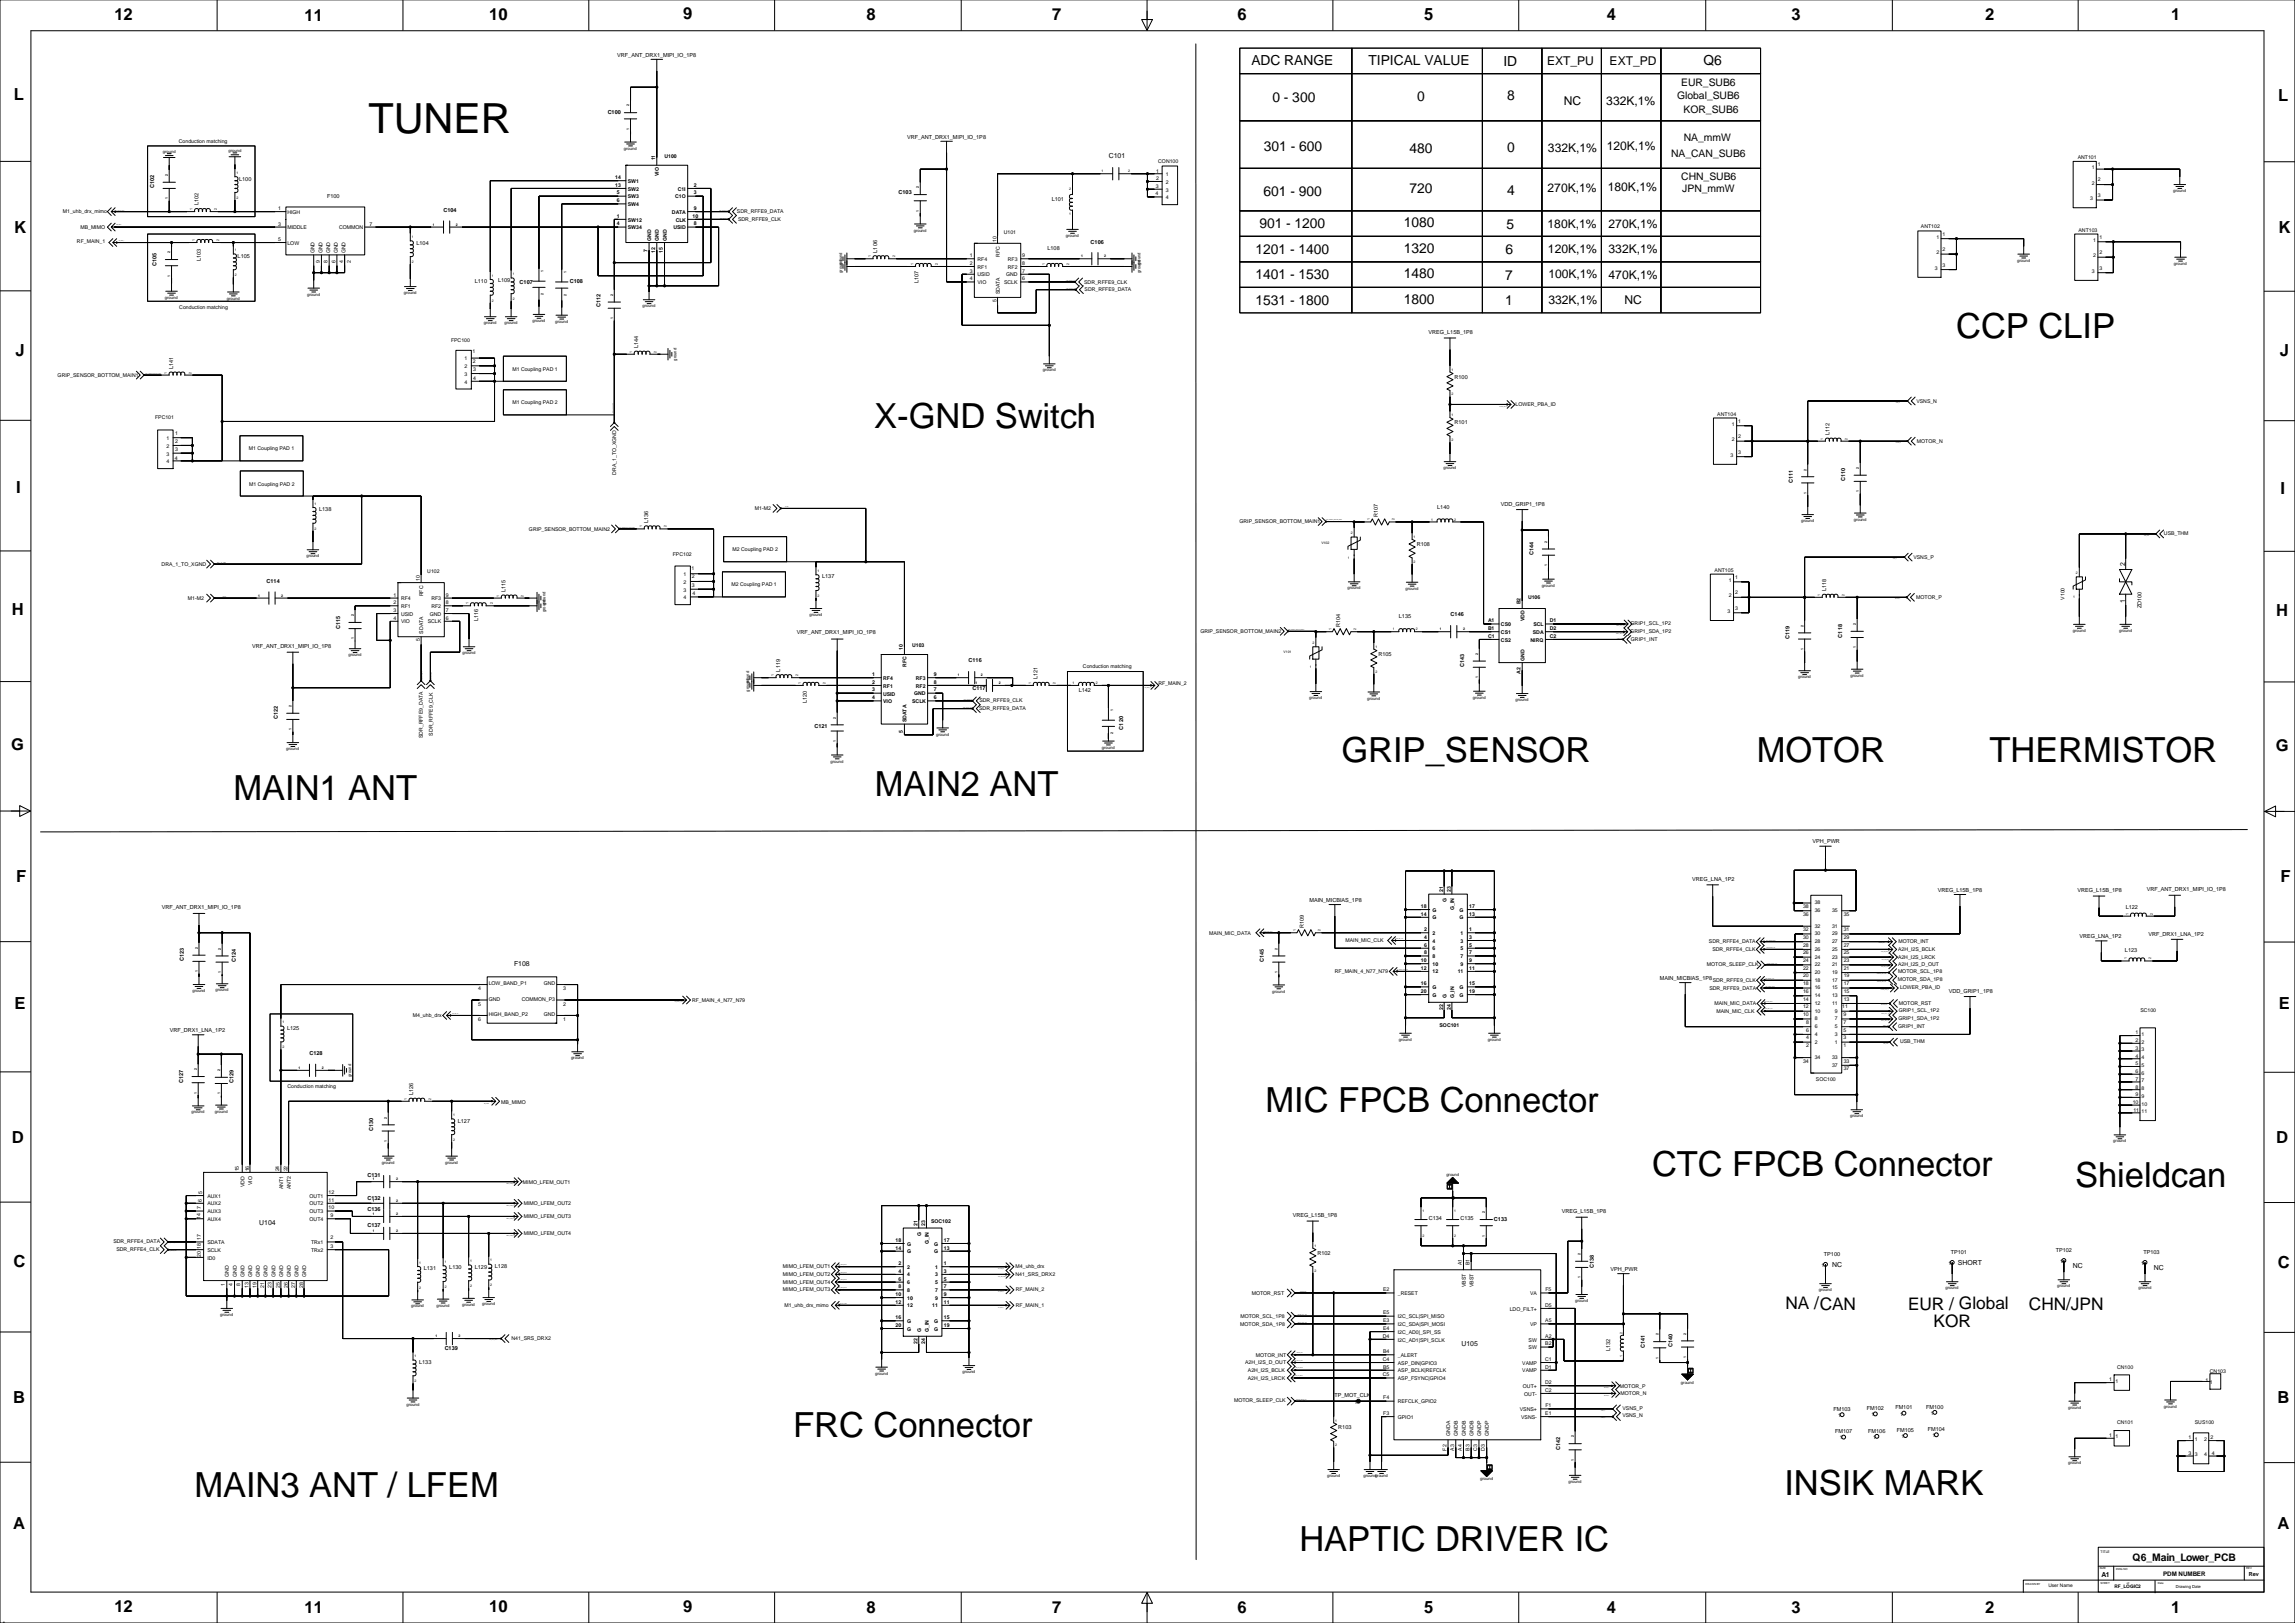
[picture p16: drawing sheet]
<svg xmlns="http://www.w3.org/2000/svg" width="1508mm" height="1066mm" viewBox="0 0 1508 1066" stroke-linecap="round" stroke-linejoin="round" font-family="sans-serif">
<defs><g id="words">
<text font-size="27.3" x="242" y="87">TUNER</text>
<g font-size="22.7">
<text x="1286" y="222">CCP CLIP</text>
<text x="575" y="281">X-GND Switch</text>
<text x="882" y="501">GRIP_SENSOR</text>
<text x="1155" y="501">MOTOR</text>
<text x="1308" y="501">THERMISTOR</text>
<text x="153" y="526">MAIN1 ANT</text>
<text x="575" y="523">MAIN2 ANT</text>
<text x="832" y="731">MIC FPCB Connector</text>
<text x="1086" y="773">CTC FPCB Connector</text>
<text x="1364" y="780">Shieldcan</text>
<text x="521" y="944">FRC Connector</text>
<text x="128" y="984">MAIN3 ANT / LFEM</text>
<text x="1173" y="983">INSIK MARK</text>
<text x="854" y="1019">HAPTIC DRIVER IC</text>
</g>
<g font-size="11.4">
<text x="1174" y="860">NA /CAN</text>
<text x="1254" y="861">EUR / Global</text>
<text x="1334" y="861">CHN/JPN</text>
<text x="1271" y="872">KOR</text>
</g>
<g font-size="10.9">
<text x="75" y="13">12</text>
<text x="200" y="14">11</text>
<text x="322" y="13">10</text>
<text x="449" y="13">9</text>
<text x="570" y="13">8</text>
<text x="692" y="13">7</text>
<text x="813" y="13">6</text>
<text x="936" y="13">5</text>
<text x="1056" y="13">4</text>
<text x="1178" y="13">3</text>
<text x="1305" y="13">2</text>
<text x="1427" y="13">1</text>
<text x="9" y="66">L</text>
<text x="1498" y="66">L</text>
<text x="9" y="153">K</text>
<text x="1498" y="153">K</text>
<text x="10" y="234">J</text>
<text x="1499" y="234">J</text>
<text x="11" y="324">I</text>
<text x="1499" y="324">I</text>
<text x="8" y="404">H</text>
<text x="1496" y="405">H</text>
<text x="7" y="493">G</text>
<text x="1496" y="493">G</text>
<text x="11" y="580">F</text>
<text x="1499" y="580">F</text>
<text x="10" y="663">E</text>
<text x="1498" y="663">E</text>
<text x="8" y="751">D</text>
<text x="1496" y="751">D</text>
<text x="9" y="833">C</text>
<text x="1497" y="833">C</text>
<text x="9" y="922">B</text>
<text x="1497" y="922">B</text>
<text x="9" y="1005">A</text>
<text x="1497" y="1005">A</text>
<text x="75" y="1060">12</text>
<text x="200" y="1060">11</text>
<text x="322" y="1060">10</text>
<text x="449" y="1059">9</text>
<text x="570" y="1060">8</text>
<text x="692" y="1060">7</text>
<text x="813" y="1060">6</text>
<text x="936" y="1060">5</text>
<text x="1056" y="1060">4</text>
<text x="1178" y="1060">3</text>
<text x="1305" y="1060">2</text>
<text x="1427" y="1060">1</text>
</g>
<g font-size="9.1">
<text x="823" y="43">ADC RANGE</text>
<text x="900" y="42">TIPICAL VALUE</text>
<text x="988" y="43">ID</text>
<text x="1120" y="43">Q6</text>
<text x="991" y="66">8</text>
<text x="836" y="67">0 - 300</text>
<text x="931" y="66">0</text>
<text x="831" y="99">301 - 600</text>
<text x="926" y="100">480</text>
<text x="991" y="100">0</text>
<text x="831" y="129">601 - 900</text>
<text x="926" y="127">720</text>
<text x="991" y="128">4</text>
<text x="828" y="150">901 - 1200</text>
<text x="923" y="149">1080</text>
<text x="990" y="150">5</text>
<text x="825" y="167">1201 - 1400</text>
<text x="923" y="166">1320</text>
<text x="990" y="167">6</text>
<text x="825" y="183">1401 - 1530</text>
<text x="923" y="183">1480</text>
<text x="989" y="184">7</text>
<text x="825" y="200">1531 - 1800</text>
<text x="923" y="200">1800</text>
<text x="989" y="200">1</text>
</g>
<text font-size="8.5" fill="#00f" x="0" y="1066">.</text>
<g font-size="8">
<text x="1017" y="43">EXT_PU</text>
<text x="1058" y="43">EXT_PD</text>
<text x="1028" y="69">NC</text>
<text x="1056" y="69">332K,1%</text>
<text x="1017" y="100">332K,1%</text>
<text x="1056" y="99">120K,1%</text>
<text x="1057" y="126">180K,1%</text>
<text x="1017" y="126">270K,1%</text>
<text x="1017" y="150">180K,1%</text>
<text x="1057" y="150">270K,1%</text>
<text x="1017" y="166">120K,1%</text>
<text x="1057" y="166">332K,1%</text>
<text x="1018" y="183">100K,1%</text>
<text x="1057" y="183">470K,1%</text>
<text x="1018" y="200">332K,1%</text>
<text x="1068" y="200">NC</text>
</g>
<g font-size="6.8">
<text x="1105" y="57">EUR_SUB6</text>
<text x="1102" y="65">Global_SUB6</text>
<text x="1107" y="74">KOR_SUB6</text>
<text x="1107" y="93">NA_mmW</text>
<text x="1098" y="103">NA_CAN_SUB6</text>
<text x="1105" y="118">CHN_SUB6</text>
<text x="1106" y="126">JPN_mmW</text>
<text x="1402" y="1026">Q6_Main_Lower_PCB</text>
</g>
<g font-size="4.5">
<text x="729" y="104">C101</text>
<text x="1397" y="372" transform="rotate(-90 1397 372)">2</text>
<text x="1397" y="397" transform="rotate(-90 1397 397)">1</text>
<text x="338" y="635">F108</text>
<text x="170" y="805">U104</text>
<text x="1204" y="832">NC</text>
<text x="1287" y="831">SHORT</text>
<text x="1362" y="833">NC</text>
<text x="1416" y="834">NC</text>
<text x="961" y="884">U105</text>
<text x="1381" y="1036">A1</text>
</g>
<text font-size="4.1" x="1422" y="1036">PDM NUMBER</text>
<g font-size="3.6">
<text x="406" y="38">VRF_ANT_DRX1_MIPI_IO_1P8</text>
<text x="399" y="75">C100</text>
<text x="596" y="91">VRF_ANT_DRX1_MIPI_IO_1P8</text>
<text x="157" y="119">L100</text>
<text x="101" y="124" transform="rotate(-90 101 124)">C102</text>
<text x="215" y="130">F100</text>
<text x="591" y="128">C103</text>
<text x="131" y="135" transform="rotate(-90 131 135)">L102</text>
<text x="691" y="132">L101</text>
<text x="292" y="139">C104</text>
<text x="274" y="161">L104</text>
<text x="717" y="160">C106</text>
<text x="576" y="166" transform="rotate(-90 576 166)">L106</text>
<text x="688" y="164">L108</text>
<text x="132" y="172" transform="rotate(-90 132 172)">L103</text>
<text x="156" y="169">L105</text>
<text x="103" y="175" transform="rotate(-90 103 175)">C105</text>
<text x="312" y="186">L110</text>
<text x="327" y="185">L109</text>
<text x="375" y="186">C108</text>
<text x="604" y="186" transform="rotate(-90 604 186)">L107</text>
<text x="342" y="186">C107</text>
<text x="395" y="202" transform="rotate(-90 395 202)">C112</text>
<text x="939" y="220">VREG_L15B_1P8</text>
<text x="420" y="229" transform="rotate(-90 420 229)">L144</text>
<text x="114" y="242" transform="rotate(-90 114 242)">L141</text>
<text x="956" y="249">R100</text>
<text x="956" y="279">R101</text>
<text x="1202" y="286" transform="rotate(-90 1202 286)">L112</text>
<text x="1178" y="317" transform="rotate(-90 1178 317)">C111</text>
<text x="1213" y="316" transform="rotate(-90 1213 316)">C110</text>
<text x="210" y="336">L138</text>
<text x="945" y="334">L140</text>
<text x="987" y="332">VDD_GRIP1_1P8</text>
<text x="906" y="340" transform="rotate(-90 906 340)">R107</text>
<text x="426" y="343" transform="rotate(-90 426 343)">L136</text>
<text x="931" y="359">R108</text>
<text x="1008" y="365" transform="rotate(-90 1008 365)">C144</text>
<text x="175" y="383">C114</text>
<text x="540" y="380">L137</text>
<text x="332" y="389" transform="rotate(-90 332 389)">L115</text>
<text x="1200" y="388" transform="rotate(-90 1200 388)">L118</text>
<text x="1407" y="400" transform="rotate(-90 1407 400)">ZD100</text>
<text x="919" y="406">L135</text>
<text x="954" y="405">C146</text>
<text x="223" y="413" transform="rotate(-90 223 413)">C115</text>
<text x="314" y="408" transform="rotate(-90 314 408)">L116</text>
<text x="881" y="412" transform="rotate(-90 881 412)">R104</text>
<text x="524" y="416">VRF_ANT_DRX1_MIPI_IO_1P8</text>
<text x="1176" y="420" transform="rotate(-90 1176 420)">C119</text>
<text x="1211" y="419" transform="rotate(-90 1211 419)">C118</text>
<text x="166" y="426">VRF_ANT_DRX1_MIPI_IO_1P8</text>
<text x="906" y="431">R105</text>
<text x="637" y="435">C116</text>
<text x="513" y="441" transform="rotate(-90 513 441)">L119</text>
<text x="962" y="438" transform="rotate(-90 962 438)">C143</text>
<text x="682" y="446" transform="rotate(-90 682 446)">L121</text>
<text x="639" y="454">C117</text>
<text x="709" y="455">L142</text>
<text x="530" y="462" transform="rotate(-90 530 462)">L120</text>
<text x="183" y="473" transform="rotate(-90 183 473)">C122</text>
<text x="535" y="478">C121</text>
<text x="738" y="479" transform="rotate(-90 738 479)">C120</text>
<text x="1191" y="554">VPH_PWR</text>
<text x="1112" y="579">VREG_LNA_1P2</text>
<text x="1274" y="586">VREG_L15B_1P8</text>
<text x="1366" y="586">VREG_L15B_1P8</text>
<text x="1411" y="585">VRF_ANT_DRX1_MIPI_IO_1P8</text>
<text x="861" y="592">MAIN_MICBIAS_1P8</text>
<text x="106" y="597">VRF_ANT_DRX1_MIPI_IO_1P8</text>
<text x="1397" y="597">L122</text>
<text x="857" y="610" transform="rotate(-90 857 610)">R109</text>
<text x="1367" y="616">VREG_LNA_1P2</text>
<text x="1412" y="615">VRF_DRX1_LNA_1P2</text>
<text x="1397" y="626">L123</text>
<text x="121" y="632" transform="rotate(-90 121 632)">C123</text>
<text x="155" y="632" transform="rotate(-90 155 632)">C124</text>
<text x="831" y="632" transform="rotate(-90 831 632)">C145</text>
<text x="1091" y="644">MAIN_MICBIAS_1P8</text>
<text x="1281" y="652">VDD_GRIP1_1P8</text>
<text x="112" y="678">VRF_DRX1_LNA_1P2</text>
<text x="189" y="677">L125</text>
<text x="203" y="693">C128</text>
<text x="120" y="711" transform="rotate(-90 120 711)">C127</text>
<text x="154" y="711" transform="rotate(-90 154 711)">C129</text>
<text x="271" y="720" transform="rotate(-90 271 720)">L126</text>
<text x="301" y="738">L127</text>
<text x="245" y="743" transform="rotate(-90 245 743)">C130</text>
<text x="241" y="773">C131</text>
<text x="241" y="788">C132</text>
<text x="241" y="796">C136</text>
<text x="1027" y="797">VREG_L15B_1P8</text>
<text x="850" y="800">VREG_L15B_1P8</text>
<text x="939" y="802">C134</text>
<text x="960" y="802">C135</text>
<text x="982" y="803">C133</text>
<text x="241" y="806">C137</text>
<text x="866" y="824">R102</text>
<text x="1199" y="825">TP100</text>
<text x="1282" y="824">TP101</text>
<text x="1351" y="822">TP102</text>
<text x="1409" y="824">TP103</text>
<text x="312" y="834">L129</text>
<text x="325" y="833">L128</text>
<text x="1048" y="833" transform="rotate(-90 1048 833)">C138</text>
<text x="279" y="835">L131</text>
<text x="295" y="834">L130</text>
<text x="1059" y="835">VPH_PWR</text>
<text x="292" y="887">C139</text>
<text x="1058" y="888" transform="rotate(-90 1058 888)">L132</text>
<text x="1081" y="886" transform="rotate(-90 1081 886)">C141</text>
<text x="1099" y="885" transform="rotate(-90 1099 885)">C140</text>
<text x="276" y="896">L133</text>
<text x="877" y="918">TP_MOT_CLK</text>
<text x="1205" y="927">FM103</text>
<text x="1227" y="927">FM102</text>
<text x="1246" y="926">FM101</text>
<text x="1266" y="926">FM100</text>
<text x="880" y="939">R103</text>
<text x="1206" y="942">FM107</text>
<text x="1228" y="941">FM106</text>
<text x="1247" y="941">FM105</text>
<text x="1267" y="940">FM104</text>
<text x="1025" y="953" transform="rotate(-90 1025 953)">C142</text>
<text x="1478" y="1036">Rev</text>
</g>
<g font-size="3.4">
<text x="118" y="94">Conduction matching</text>
<text x="431" y="105" transform="rotate(-90 431 105)">11</text>
<text x="437" y="104">U100</text>
<text x="761" y="107">CON100</text>
<text x="1366" y="104">ANT101</text>
<text x="760" y="113">1</text>
<text x="1375" y="111">1</text>
<text x="1379" y="109">1</text>
<text x="404" y="118">14</text>
<text x="433" y="116" transform="rotate(-90 433 116)">VIO</text>
<text x="760" y="118">2</text>
<text x="766" y="116">1</text>
<text x="1379" y="119">2</text>
<text x="404" y="123">13</text>
<text x="413" y="125">SW2</text>
<text x="413" y="120">SW1</text>
<text x="445" y="125">C1I</text>
<text x="456" y="123">2</text>
<text x="760" y="123">3</text>
<text x="766" y="126">3</text>
<text x="766" y="121">2</text>
<text x="1375" y="121">2</text>
<text x="405" y="128">5</text>
<text x="413" y="130">SW3</text>
<text x="444" y="130">C1O</text>
<text x="456" y="128">3</text>
<text x="760" y="128">4</text>
<text x="766" y="131">4</text>
<text x="1374" y="131">3</text>
<text x="1379" y="129">3</text>
<text x="405" y="133">6</text>
<text x="413" y="135">SW4</text>
<text x="456" y="138">9</text>
<text x="41" y="140">M1_uhb_drx_mimo</text>
<text x="183" y="138">1</text>
<text x="189" y="140">HIGH</text>
<text x="405" y="143">1</text>
<text x="442" y="140">DATA</text>
<text x="455" y="143">10</text>
<text x="484" y="140">SDR_RFFE9_DATA</text>
<text x="183" y="148">3</text>
<text x="243" y="148">7</text>
<text x="405" y="148">4</text>
<text x="413" y="146">SW12</text>
<text x="444" y="146">CLK</text>
<text x="456" y="148">8</text>
<text x="485" y="145">SDR_RFFE9_CLK</text>
<text x="1263" y="150">ANT102</text>
<text x="53" y="150">MB_MIMO</text>
<text x="189" y="151">MIDDLE</text>
<text x="223" y="151">COMMON</text>
<text x="413" y="151">SW34</text>
<text x="443" y="151">USID</text>
<text x="660" y="154">U101</text>
<text x="1277" y="155">1</text>
<text x="1366" y="152">ANT103</text>
<text x="51" y="160">RF_MAIN_1</text>
<text x="183" y="158">5</text>
<text x="189" y="161">LOW</text>
<text x="428" y="158" transform="rotate(-90 428 158)">GND</text>
<text x="433" y="158" transform="rotate(-90 433 158)">GND</text>
<text x="438" y="158" transform="rotate(-90 438 158)">GND</text>
<text x="655" y="159" transform="rotate(-90 655 159)">10</text>
<text x="1273" y="157">1</text>
<text x="1376" y="159">1</text>
<text x="1380" y="157">1</text>
<text x="207" y="166" transform="rotate(-90 207 166)">GND</text>
<text x="212" y="166" transform="rotate(-90 212 166)">GND</text>
<text x="217" y="166" transform="rotate(-90 217 166)">GND</text>
<text x="222" y="166" transform="rotate(-90 222 166)">GND</text>
<text x="227" y="166" transform="rotate(-90 227 166)">GND</text>
<text x="426" y="165" transform="rotate(-90 426 165)">7</text>
<text x="431" y="166" transform="rotate(-90 431 166)">12</text>
<text x="436" y="166" transform="rotate(-90 436 166)">15</text>
<text x="1273" y="167">2</text>
<text x="1277" y="165">2</text>
<text x="1380" y="167">2</text>
<text x="210" y="173" transform="rotate(-90 210 173)">9</text>
<text x="215" y="173" transform="rotate(-90 215 173)">8</text>
<text x="220" y="173" transform="rotate(-90 220 173)">6</text>
<text x="225" y="173" transform="rotate(-90 225 173)">4</text>
<text x="231" y="173" transform="rotate(-90 231 173)">2</text>
<text x="638" y="169">1</text>
<text x="642" y="171">RF4</text>
<text x="657" y="169" transform="rotate(-90 657 169)">RFC</text>
<text x="662" y="171">RF3</text>
<text x="672" y="169">9</text>
<text x="1376" y="169">2</text>
<text x="638" y="179">3</text>
<text x="638" y="174">2</text>
<text x="642" y="177">RF1</text>
<text x="662" y="177">RF2</text>
<text x="672" y="174">8</text>
<text x="672" y="179">7</text>
<text x="1272" y="177">3</text>
<text x="1277" y="175">3</text>
<text x="1375" y="179">3</text>
<text x="1380" y="177">3</text>
<text x="638" y="184">4</text>
<text x="642" y="182">USID</text>
<text x="661" y="182">GND</text>
<text x="672" y="184">6</text>
<text x="642" y="187">VIO</text>
<text x="660" y="187">SCLK</text>
<text x="713" y="186">SDR_RFFE9_CLK</text>
<text x="713" y="191">SDR_RFFE9_DATA</text>
<text x="657" y="193" transform="rotate(-90 657 193)">SDATA</text>
<text x="118" y="203">Conduction matching</text>
<text x="655" y="198" transform="rotate(-90 655 198)">5</text>
<text x="296" y="225">FPC100</text>
<text x="311" y="232">1</text>
<text x="305" y="237">1</text>
<text x="311" y="238">2</text>
<text x="305" y="242">2</text>
<text x="311" y="244">3</text>
<text x="337" y="244">M1 Coupling PAD 1</text>
<text x="38" y="248">GRIP_SENSOR_BOTTOM_MAIN1</text>
<text x="305" y="247">3</text>
<text x="311" y="250">4</text>
<text x="305" y="252">4</text>
<text x="337" y="266">M1 Coupling PAD 2</text>
<text x="996" y="267">LOWER_PBA_ID</text>
<text x="1260" y="264">VSNS_N</text>
<text x="102" y="275">FPC101</text>
<text x="1129" y="273">ANT104</text>
<text x="1138" y="280">1</text>
<text x="1142" y="278">1</text>
<text x="115" y="286">1</text>
<text x="1142" y="288">2</text>
<text x="109" y="289">1</text>
<text x="115" y="291">2</text>
<text x="1138" y="290">2</text>
<text x="1260" y="291">MOTOR_N</text>
<text x="109" y="299">3</text>
<text x="109" y="294">2</text>
<text x="115" y="297">3</text>
<text x="164" y="295">M1 Coupling PAD 1</text>
<text x="1142" y="298">3</text>
<text x="109" y="304">4</text>
<text x="115" y="302">4</text>
<text x="1137" y="300">3</text>
<text x="405" y="312" transform="rotate(-90 405 312)">DRA_1_TO_XGND</text>
<text x="164" y="319">M1 Coupling PAD 2</text>
<text x="496" y="335">M1-M2</text>
<text x="815" y="343">GRIP_SENSOR_BOTTOM_MAIN1</text>
<text x="348" y="349">GRIP_SENSOR_BOTTOM_MAIN2</text>
<text x="1422" y="352">USB_THM</text>
<text x="442" y="365">FPC102</text>
<text x="482" y="362">M2 Coupling PAD 2</text>
<text x="106" y="372">DRA_1_TO_XGND</text>
<text x="1258" y="367">VSNS_P</text>
<text x="281" y="377">U102</text>
<text x="455" y="375">1</text>
<text x="1127" y="376">ANT105</text>
<text x="276" y="382" transform="rotate(-90 276 382)">10</text>
<text x="449" y="379">1</text>
<text x="449" y="384">2</text>
<text x="455" y="380">2</text>
<text x="1136" y="382">1</text>
<text x="1140" y="380">1</text>
<text x="449" y="389">3</text>
<text x="455" y="386">3</text>
<text x="481" y="385">M2 Coupling PAD 1</text>
<text x="123" y="394">M1-M2</text>
<text x="259" y="392">1</text>
<text x="264" y="394">RF4</text>
<text x="278" y="392" transform="rotate(-90 278 392)">RFC</text>
<text x="284" y="394">RF3</text>
<text x="293" y="392">9</text>
<text x="449" y="394">4</text>
<text x="455" y="391">4</text>
<text x="1004" y="394">U106</text>
<text x="1136" y="392">2</text>
<text x="1140" y="390">2</text>
<text x="1260" y="394">MOTOR_P</text>
<text x="1357" y="394" transform="rotate(-90 1357 394)">V100</text>
<text x="259" y="397">2</text>
<text x="264" y="400">RF1</text>
<text x="284" y="400">RF2</text>
<text x="293" y="397">8</text>
<text x="999" y="397" transform="rotate(-90 999 397)">B2</text>
<text x="1140" y="401">3</text>
<text x="259" y="402">3</text>
<text x="259" y="407">4</text>
<text x="264" y="405">USID</text>
<text x="282" y="405">GND</text>
<text x="293" y="407">6</text>
<text x="293" y="402">7</text>
<text x="1135" y="403">3</text>
<text x="264" y="410">VIO</text>
<text x="281" y="410">SCLK</text>
<text x="978" y="414">B1</text>
<text x="978" y="409">A1</text>
<text x="987" y="412">CS0</text>
<text x="1002" y="408" transform="rotate(-90 1002 408)">VDD</text>
<text x="1008" y="411">SCL</text>
<text x="1019" y="414">D2</text>
<text x="1019" y="409">D1</text>
<text x="1072" y="411">GRIP1_SCL_1P2</text>
<text x="278" y="416" transform="rotate(-90 278 416)">SDATA</text>
<text x="789" y="416">GRIP_SENSOR_BOTTOM_MAIN2</text>
<text x="978" y="419">C1</text>
<text x="987" y="417">CS1</text>
<text x="1008" y="417">SDA</text>
<text x="1019" y="419">C2</text>
<text x="1072" y="416">GRIP1_SDA_1P2</text>
<text x="276" y="421" transform="rotate(-90 276 421)">5</text>
<text x="600" y="425">U103</text>
<text x="987" y="422">CS2</text>
<text x="1006" y="422">NIRQ</text>
<text x="1072" y="421">GRIP1_INT</text>
<text x="593" y="427" transform="rotate(-90 593 427)">10</text>
<text x="1002" y="434" transform="rotate(-90 1002 434)">GND</text>
<text x="596" y="438" transform="rotate(-90 596 438)">RFC</text>
<text x="712" y="439">Conduction matching</text>
<text x="999" y="443" transform="rotate(-90 999 443)">A2</text>
<text x="573" y="444">1</text>
<text x="573" y="449">2</text>
<text x="581" y="447">RF4</text>
<text x="602" y="447">RF3</text>
<text x="614" y="449">8</text>
<text x="614" y="444">9</text>
<text x="573" y="454">3</text>
<text x="581" y="452">RF1</text>
<text x="602" y="452">RF2</text>
<text x="614" y="454">7</text>
<text x="761" y="450">RF_MAIN_2</text>
<text x="573" y="459">4</text>
<text x="580" y="457">USID</text>
<text x="581" y="462">VIO</text>
<text x="600" y="462">SCLK</text>
<text x="601" y="457">GND</text>
<text x="614" y="459">6</text>
<text x="644" y="462">SDR_RFFE9_CLK</text>
<text x="644" y="467">SDR_RFFE9_DATA</text>
<text x="596" y="475" transform="rotate(-90 596 475)">SDATA</text>
<text x="278" y="485" transform="rotate(-90 278 485)">SDR_RFFE9_DATA</text>
<text x="284" y="483" transform="rotate(-90 284 483)">SDR_RFFE9_CLK</text>
<text x="593" y="482" transform="rotate(-90 593 482)">5</text>
<text x="948" y="586" transform="rotate(-90 948 586)">21</text>
<text x="954" y="586" transform="rotate(-90 954 586)">23</text>
<text x="951" y="593" transform="rotate(-90 951 593)">G</text>
<text x="934" y="597">18</text>
<text x="942" y="599">G</text>
<text x="956" y="598" transform="rotate(-90 956 598)">G_IN</text>
<text x="959" y="599">G</text>
<text x="966" y="597">17</text>
<text x="1185" y="597">38</text>
<text x="1193" y="599">36</text>
<text x="1193" y="594">38</text>
<text x="1204" y="599">35</text>
<text x="934" y="602">14</text>
<text x="942" y="604">G</text>
<text x="959" y="604">G</text>
<text x="966" y="602">13</text>
<text x="1185" y="602">36</text>
<text x="1212" y="602">35</text>
<text x="936" y="612">2</text>
<text x="966" y="612">1</text>
<text x="1185" y="612">32</text>
<text x="1193" y="610">32</text>
<text x="1204" y="610">31</text>
<text x="1212" y="612">31</text>
<text x="795" y="614">MAIN_MIC_DATA</text>
<text x="936" y="617">4</text>
<text x="942" y="614">2</text>
<text x="960" y="614">1</text>
<text x="966" y="617">3</text>
<text x="1185" y="617">30</text>
<text x="1193" y="615">30</text>
<text x="1204" y="615">29</text>
<text x="1212" y="617">29</text>
<text x="884" y="619">MAIN_MIC_CLK</text>
<text x="936" y="622">6</text>
<text x="942" y="619">4</text>
<text x="960" y="619">3</text>
<text x="966" y="622">5</text>
<text x="1123" y="620">SDR_RFFE4_DATA</text>
<text x="1185" y="622">28</text>
<text x="1193" y="620">28</text>
<text x="1204" y="620">27</text>
<text x="1212" y="622">27</text>
<text x="1248" y="620">MOTOR_INT</text>
<text x="936" y="627">8</text>
<text x="942" y="629">8</text>
<text x="942" y="624">6</text>
<text x="960" y="629">7</text>
<text x="960" y="624">5</text>
<text x="966" y="627">7</text>
<text x="1126" y="625">SDR_RFFE4_CLK</text>
<text x="1185" y="627">26</text>
<text x="1193" y="625">26</text>
<text x="1193" y="630">24</text>
<text x="1204" y="630">23</text>
<text x="1204" y="625">25</text>
<text x="1212" y="627">25</text>
<text x="1248" y="630">A2H_I2S_LRCK</text>
<text x="1248" y="625">A2H_I2S_BCLK</text>
<text x="934" y="632">10</text>
<text x="942" y="635">10</text>
<text x="960" y="635">9</text>
<text x="966" y="632">9</text>
<text x="1122" y="635">MOTOR_SLEEP_CLK</text>
<text x="1185" y="632">24</text>
<text x="1193" y="635">22</text>
<text x="1204" y="635">21</text>
<text x="1212" y="632">23</text>
<text x="1248" y="635">A2H_I2S_D_OUT</text>
<text x="877" y="639">RF_MAIN_4_N77_N79</text>
<text x="934" y="637">12</text>
<text x="942" y="640">12</text>
<text x="958" y="640">11</text>
<text x="966" y="638">11</text>
<text x="1185" y="637">22</text>
<text x="1193" y="640">20</text>
<text x="1204" y="640">19</text>
<text x="1212" y="637">21</text>
<text x="1248" y="640">MOTOR_SCL_1P8</text>
<text x="321" y="648">LOW_BAND_P1</text>
<text x="357" y="648">GND</text>
<text x="934" y="648">16</text>
<text x="966" y="648">15</text>
<text x="1126" y="645">SDR_RFFE9_CLK</text>
<text x="1185" y="647">18</text>
<text x="1185" y="642">20</text>
<text x="1193" y="645">18</text>
<text x="1204" y="645">17</text>
<text x="1212" y="647">17</text>
<text x="1212" y="642">19</text>
<text x="1247" y="645">MOTOR_SDA_1P8</text>
<text x="314" y="651">4</text>
<text x="370" y="651">3</text>
<text x="934" y="653">20</text>
<text x="942" y="650">G</text>
<text x="959" y="650">G</text>
<text x="966" y="653">19</text>
<text x="1124" y="650">SDR_RFFE9_DATA</text>
<text x="1185" y="652">16</text>
<text x="1193" y="650">16</text>
<text x="1204" y="650">15</text>
<text x="1212" y="652">15</text>
<text x="1249" y="650">LOWER_PBA_ID</text>
<text x="321" y="658">GND</text>
<text x="343" y="658">COMMON_P3</text>
<text x="455" y="658">RF_MAIN_4_N77_N79</text>
<text x="942" y="655">G</text>
<text x="951" y="656" transform="rotate(-90 951 656)">G</text>
<text x="956" y="656" transform="rotate(-90 956 656)">G_IN</text>
<text x="959" y="655">G</text>
<text x="1185" y="658">14</text>
<text x="1193" y="655">14</text>
<text x="1204" y="655">13</text>
<text x="1212" y="658">13</text>
<text x="314" y="661">5</text>
<text x="370" y="661">2</text>
<text x="948" y="664" transform="rotate(-90 948 664)">22</text>
<text x="954" y="664" transform="rotate(-90 954 664)">24</text>
<text x="1127" y="660">MAIN_MIC_DATA</text>
<text x="1128" y="665">MAIN_MIC_CLK</text>
<text x="1185" y="663">12</text>
<text x="1193" y="660">12</text>
<text x="1193" y="665">10</text>
<text x="1204" y="660">11</text>
<text x="1206" y="665">9</text>
<text x="1211" y="663">11</text>
<text x="1248" y="665">GRIP1_SCL_1P2</text>
<text x="1248" y="660">MOTOR_RST</text>
<text x="1407" y="665">SC100</text>
<text x="271" y="669">M4_uhb_drx</text>
<text x="314" y="671">6</text>
<text x="321" y="668">HIGH_BAND_P2</text>
<text x="357" y="668">GND</text>
<text x="370" y="671">1</text>
<text x="1185" y="668">10</text>
<text x="1193" y="670">8</text>
<text x="1206" y="670">7</text>
<text x="1212" y="668">9</text>
<text x="1248" y="671">GRIP1_SDA_1P2</text>
<text x="946" y="675">SOC101</text>
<text x="1187" y="673">8</text>
<text x="1187" y="678">6</text>
<text x="1193" y="676">6</text>
<text x="1206" y="676">5</text>
<text x="1212" y="678">5</text>
<text x="1212" y="673">7</text>
<text x="1248" y="675">GRIP1_INT</text>
<text x="1187" y="683">4</text>
<text x="1193" y="681">4</text>
<text x="1206" y="681">3</text>
<text x="1212" y="683">3</text>
<text x="1404" y="680">1</text>
<text x="1408" y="681">1</text>
<text x="1187" y="688">2</text>
<text x="1193" y="686">2</text>
<text x="1206" y="686">1</text>
<text x="1212" y="688">1</text>
<text x="1249" y="686">USB_THM</text>
<text x="1404" y="690">3</text>
<text x="1404" y="685">2</text>
<text x="1408" y="686">2</text>
<text x="1193" y="696">34</text>
<text x="1204" y="696">33</text>
<text x="1404" y="695">4</text>
<text x="1408" y="696">4</text>
<text x="1408" y="691">3</text>
<text x="1185" y="698">34</text>
<text x="1204" y="701">37</text>
<text x="1212" y="698">33</text>
<text x="1404" y="700">5</text>
<text x="1408" y="701">5</text>
<text x="1212" y="703">37</text>
<text x="1404" y="705">6</text>
<text x="1408" y="706">6</text>
<text x="1194" y="710">SOC100</text>
<text x="1404" y="710">7</text>
<text x="1408" y="711">7</text>
<text x="189" y="715">Conduction matching</text>
<text x="1404" y="715">8</text>
<text x="1408" y="716">8</text>
<text x="329" y="725">MB_MIMO</text>
<text x="1402" y="725">10</text>
<text x="1404" y="720">9</text>
<text x="1408" y="721">9</text>
<text x="1402" y="730">11</text>
<text x="1408" y="732">11</text>
<text x="1408" y="726">10</text>
<text x="157" y="770" transform="rotate(-90 157 770)">15</text>
<text x="164" y="770" transform="rotate(-90 164 770)">16</text>
<text x="184" y="770" transform="rotate(-90 184 770)">24</text>
<text x="189" y="770" transform="rotate(-90 189 770)">22</text>
<text x="166" y="779" transform="rotate(-90 166 779)">VIO</text>
<text x="344" y="778">MIMO_LFEM_OUT1</text>
<text x="133" y="784" transform="rotate(-90 133 784)">5</text>
<text x="161" y="780" transform="rotate(-90 161 780)">VDD</text>
<text x="186" y="782" transform="rotate(-90 186 782)">ANT1</text>
<text x="191" y="782" transform="rotate(-90 191 782)">ANT2</text>
<text x="216" y="784">12</text>
<text x="133" y="790" transform="rotate(-90 133 790)">6</text>
<text x="136" y="787">AUX1</text>
<text x="203" y="787">OUT1</text>
<text x="216" y="790">11</text>
<text x="344" y="792">MIMO_LFEM_OUT2</text>
<text x="132" y="794" transform="rotate(-90 132 794)">7</text>
<text x="136" y="792">AUX2</text>
<text x="136" y="797">AUX3</text>
<text x="203" y="792">OUT2</text>
<text x="203" y="797">OUT3</text>
<text x="216" y="794">10</text>
<text x="132" y="801" transform="rotate(-90 132 801)">14</text>
<text x="136" y="802">AUX4</text>
<text x="203" y="802">OUT4</text>
<text x="217" y="800">9</text>
<text x="344" y="800">MIMO_LFEM_OUT3</text>
<text x="612" y="803">SOC102</text>
<text x="603" y="806" transform="rotate(-90 603 806)">21</text>
<text x="608" y="806" transform="rotate(-90 608 806)">23</text>
<text x="132" y="815" transform="rotate(-90 132 815)">17</text>
<text x="217" y="814">2</text>
<text x="344" y="811">MIMO_LFEM_OUT4</text>
<text x="605" y="812" transform="rotate(-90 605 812)">G</text>
<text x="75" y="817">SDR_RFFE4_DATA</text>
<text x="132" y="821" transform="rotate(-90 132 821)">18</text>
<text x="136" y="817">SDATA</text>
<text x="204" y="817">TRx1</text>
<text x="217" y="820">3</text>
<text x="589" y="816">18</text>
<text x="589" y="821">14</text>
<text x="596" y="818">G</text>
<text x="610" y="817" transform="rotate(-90 610 817)">G_IN</text>
<text x="614" y="818">G</text>
<text x="620" y="816">17</text>
<text x="620" y="821">13</text>
<text x="77" y="822">SDR_RFFE4_CLK</text>
<text x="132" y="826" transform="rotate(-90 132 826)">20</text>
<text x="136" y="823">SCLK</text>
<text x="136" y="828">ID0</text>
<text x="204" y="823">TRx2</text>
<text x="596" y="823">G</text>
<text x="614" y="823">G</text>
<text x="515" y="833">MIMO_LFEM_OUT1</text>
<text x="591" y="831">2</text>
<text x="596" y="834">2</text>
<text x="615" y="834">1</text>
<text x="620" y="831">1</text>
<text x="668" y="833">M4_uhb_drx</text>
<text x="961" y="831" transform="rotate(-90 961 831)">A1</text>
<text x="966" y="831" transform="rotate(-90 966 831)">B1</text>
<text x="1197" y="832">1</text>
<text x="1281" y="831">1</text>
<text x="1354" y="830">1</text>
<text x="1407" y="831">1</text>
<text x="151" y="839" transform="rotate(-90 151 839)">GND</text>
<text x="156" y="839" transform="rotate(-90 156 839)">GND</text>
<text x="161" y="839" transform="rotate(-90 161 839)">GND</text>
<text x="166" y="839" transform="rotate(-90 166 839)">GND</text>
<text x="171" y="839" transform="rotate(-90 171 839)">GND</text>
<text x="176" y="839" transform="rotate(-90 176 839)">GND</text>
<text x="181" y="839" transform="rotate(-90 181 839)">GND</text>
<text x="186" y="839" transform="rotate(-90 186 839)">GND</text>
<text x="191" y="839" transform="rotate(-90 191 839)">GND</text>
<text x="196" y="839" transform="rotate(-90 196 839)">GND</text>
<text x="201" y="839" transform="rotate(-90 201 839)">GND</text>
<text x="515" y="838">MIMO_LFEM_OUT2</text>
<text x="591" y="836">4</text>
<text x="596" y="839">4</text>
<text x="615" y="839">3</text>
<text x="620" y="836">3</text>
<text x="668" y="838">N41_SRS_DRX2</text>
<text x="148" y="845" transform="rotate(-90 148 845)">1</text>
<text x="153" y="845" transform="rotate(-90 153 845)">4</text>
<text x="158" y="845" transform="rotate(-90 158 845)">8</text>
<text x="515" y="843">MIMO_LFEM_OUT4</text>
<text x="591" y="842">6</text>
<text x="596" y="844">6</text>
<text x="615" y="844">5</text>
<text x="620" y="842">5</text>
<text x="963" y="846" transform="rotate(-90 963 846)">VBST</text>
<text x="968" y="846" transform="rotate(-90 968 846)">VBST</text>
<text x="163" y="846" transform="rotate(-90 163 846)">13</text>
<text x="169" y="846" transform="rotate(-90 169 846)">19</text>
<text x="174" y="846" transform="rotate(-90 174 846)">21</text>
<text x="179" y="846" transform="rotate(-90 179 846)">23</text>
<text x="184" y="846" transform="rotate(-90 184 846)">25</text>
<text x="189" y="846" transform="rotate(-90 189 846)">26</text>
<text x="194" y="846" transform="rotate(-90 194 846)">27</text>
<text x="199" y="846" transform="rotate(-90 199 846)">28</text>
<text x="515" y="849">MIMO_LFEM_OUT3</text>
<text x="589" y="852">10</text>
<text x="591" y="847">8</text>
<text x="596" y="849">8</text>
<text x="615" y="849">7</text>
<text x="620" y="852">9</text>
<text x="620" y="847">7</text>
<text x="668" y="849">RF_MAIN_2</text>
<text x="823" y="851">MOTOR_RST</text>
<text x="909" y="848">E2</text>
<text x="919" y="851">_RESET</text>
<text x="1006" y="851">VA</text>
<text x="1016" y="848">F5</text>
<text x="589" y="857">12</text>
<text x="596" y="854">10</text>
<text x="615" y="854">9</text>
<text x="620" y="857">11</text>
<text x="516" y="859">M1_uhb_drx_mimo</text>
<text x="596" y="859">12</text>
<text x="613" y="859">11</text>
<text x="668" y="859">RF_MAIN_1</text>
<text x="909" y="864">E5</text>
<text x="992" y="861">LDO_FILT+</text>
<text x="1016" y="859">D5</text>
<text x="589" y="867">16</text>
<text x="596" y="869">G</text>
<text x="614" y="869">G</text>
<text x="620" y="867">15</text>
<text x="815" y="866">MOTOR_SCL_1P8</text>
<text x="909" y="869">E3</text>
<text x="919" y="866">I2C_SCL|SPI_MISO</text>
<text x="1016" y="869">A5</text>
<text x="589" y="872">20</text>
<text x="596" y="874">G</text>
<text x="605" y="875" transform="rotate(-90 605 875)">G</text>
<text x="610" y="875" transform="rotate(-90 610 875)">G_IN</text>
<text x="614" y="874">G</text>
<text x="620" y="872">19</text>
<text x="815" y="871">MOTOR_SDA_1P8</text>
<text x="909" y="874">E4</text>
<text x="919" y="871">I2C_SDA|SPI_MOSI</text>
<text x="1006" y="871">VP</text>
<text x="336" y="881">N41_SRS_DRX2</text>
<text x="909" y="879">D4</text>
<text x="919" y="876">I2C_AD0|_SPI_SS</text>
<text x="919" y="881">I2C_AD1|SPI_SCLK</text>
<text x="1005" y="881">SW</text>
<text x="1016" y="879">A2</text>
<text x="603" y="883" transform="rotate(-90 603 883)">22</text>
<text x="608" y="883" transform="rotate(-90 608 883)">24</text>
<text x="1005" y="887">SW</text>
<text x="1016" y="884">B2</text>
<text x="825" y="892">MOTOR_INT</text>
<text x="909" y="889">B4</text>
<text x="919" y="892">_ALERT</text>
<text x="818" y="896">A2H_I2S_D_OUT</text>
<text x="909" y="894">C4</text>
<text x="909" y="899">B5</text>
<text x="919" y="897">ASP_DIN|GPIO3</text>
<text x="1001" y="897">VAMP</text>
<text x="1016" y="894">C1</text>
<text x="1016" y="899">D1</text>
<text x="1392" y="899">CN100</text>
<text x="820" y="901">A2H_I2S_BCLK</text>
<text x="909" y="904">C5</text>
<text x="919" y="902">ASP_BCLK|REFCLK</text>
<text x="1001" y="902">VAMP</text>
<text x="1453" y="902">CN103</text>
<text x="820" y="906">A2H_I2S_LRCK</text>
<text x="919" y="907">ASP_FSYNC|GPIO4</text>
<text x="1001" y="912">OUT+</text>
<text x="1016" y="909">D2</text>
<text x="1386" y="908">1</text>
<text x="1391" y="909">1</text>
<text x="1450" y="908">1</text>
<text x="1453" y="909">1</text>
<text x="1002" y="917">OUT-</text>
<text x="1016" y="915">C2</text>
<text x="1065" y="912">MOTOR_P</text>
<text x="1065" y="917">MOTOR_N</text>
<text x="811" y="921">MOTOR_SLEEP_CLK</text>
<text x="890" y="922">1</text>
<text x="909" y="920">F4</text>
<text x="919" y="922">REFCLK_GPIO2</text>
<text x="909" y="930">F3</text>
<text x="999" y="927">VSNS+</text>
<text x="1016" y="930">E1</text>
<text x="1016" y="925">F1</text>
<text x="1066" y="926">VSNS_P</text>
<text x="1269" y="930">1</text>
<text x="919" y="932">GPIO1</text>
<text x="1000" y="932">VSNS-</text>
<text x="1066" y="931">VSNS_N</text>
<text x="1208" y="931">1</text>
<text x="1230" y="931">1</text>
<text x="1249" y="930">1</text>
<text x="1392" y="936">CN101</text>
<text x="1443" y="936">SUS100</text>
<text x="953" y="944" transform="rotate(-90 953 944)">GNDA</text>
<text x="958" y="944" transform="rotate(-90 958 944)">GNDB</text>
<text x="963" y="944" transform="rotate(-90 963 944)">GNDB</text>
<text x="968" y="944" transform="rotate(-90 968 944)">GNDB</text>
<text x="974" y="944" transform="rotate(-90 974 944)">GNDP</text>
<text x="979" y="944" transform="rotate(-90 979 944)">GNDP</text>
<text x="1209" y="946">1</text>
<text x="1231" y="945">1</text>
<text x="1250" y="945">1</text>
<text x="1270" y="944">1</text>
<text x="1386" y="944">1</text>
<text x="1391" y="945">1</text>
<text x="1439" y="946">1</text>
<text x="1443" y="947">1</text>
<text x="1449" y="947">2</text>
<text x="1453" y="946">2</text>
<text x="951" y="953" transform="rotate(-90 951 953)">F2</text>
<text x="956" y="953" transform="rotate(-90 956 953)">A3</text>
<text x="961" y="953" transform="rotate(-90 961 953)">A4</text>
<text x="966" y="953" transform="rotate(-90 966 953)">B3</text>
<text x="971" y="953" transform="rotate(-90 971 953)">C3</text>
<text x="976" y="953" transform="rotate(-90 976 953)">D3</text>
<text x="1439" y="956">3</text>
<text x="1443" y="957">3</text>
<text x="1449" y="957">4</text>
<text x="1454" y="956">4</text>
</g>
<g font-size="3.2">
<text x="1346" y="1043">User Name</text>
<text x="1390" y="1044">RF_LOGIC2</text>
</g>
<g font-size="2.7">
<text x="107" y="100">ground</text>
<text x="150" y="100">ground</text>
<text x="410" y="98">ground</text>
<text x="1428" y="126">ground</text>
<text x="601" y="152">ground</text>
<text x="701" y="156">ground</text>
<text x="1326" y="172">ground</text>
<text x="1429" y="174">ground</text>
<text x="554" y="179" transform="rotate(-90 554 179)">ground</text>
<text x="554" y="174" transform="rotate(-90 554 174)">ground</text>
<text x="750" y="179" transform="rotate(-90 750 179)">ground</text>
<text x="750" y="174" transform="rotate(-90 750 174)">ground</text>
<text x="108" y="196">ground</text>
<text x="149" y="197">ground</text>
<text x="202" y="194">ground</text>
<text x="265" y="193">ground</text>
<text x="422" y="202">ground</text>
<text x="318" y="213">ground</text>
<text x="332" y="213">ground</text>
<text x="350" y="212">ground</text>
<text x="365" y="212">ground</text>
<text x="445" y="237" transform="rotate(-90 445 237)">ground</text>
<text x="685" y="244">ground</text>
<text x="949" y="308">ground</text>
<text x="1184" y="343">ground</text>
<text x="1218" y="342">ground</text>
<text x="201" y="366">ground</text>
<text x="886" y="387">ground</text>
<text x="924" y="388">ground</text>
<text x="1013" y="386">ground</text>
<text x="359" y="397" transform="rotate(-90 359 397)">ground</text>
<text x="359" y="402" transform="rotate(-90 359 402)">ground</text>
<text x="532" y="405">ground</text>
<text x="1362" y="415">ground</text>
<text x="1393" y="415">ground</text>
<text x="229" y="431">ground</text>
<text x="304" y="430">ground</text>
<text x="492" y="449" transform="rotate(-90 492 449)">ground</text>
<text x="1182" y="446">ground</text>
<text x="1216" y="445">ground</text>
<text x="492" y="455" transform="rotate(-90 492 455)">ground</text>
<text x="861" y="459">ground</text>
<text x="899" y="460">ground</text>
<text x="968" y="459">ground</text>
<text x="996" y="461">ground</text>
<text x="615" y="483">ground</text>
<text x="724" y="492">ground</text>
<text x="188" y="493">ground</text>
<text x="546" y="501">ground</text>
<text x="126" y="652">ground</text>
<text x="142" y="651">ground</text>
<text x="836" y="652">ground</text>
<text x="920" y="684">ground</text>
<text x="978" y="684">ground</text>
<text x="375" y="696">ground</text>
<text x="231" y="708" transform="rotate(-90 231 708)">ground</text>
<text x="126" y="732">ground</text>
<text x="141" y="731">ground</text>
<text x="1216" y="734">ground</text>
<text x="1389" y="751">ground</text>
<text x="251" y="765">ground</text>
<text x="293" y="765">ground</text>
<text x="951" y="773">ground</text>
<text x="1352" y="846">ground</text>
<text x="1196" y="848">ground</text>
<text x="1279" y="847">ground</text>
<text x="1406" y="847">ground</text>
<text x="317" y="858">ground</text>
<text x="1035" y="856">ground</text>
<text x="270" y="859">ground</text>
<text x="287" y="859">ground</text>
<text x="304" y="858">ground</text>
<text x="145" y="865">ground</text>
<text x="575" y="903">ground</text>
<text x="633" y="902">ground</text>
<text x="1105" y="909">ground</text>
<text x="267" y="924">ground</text>
<text x="1359" y="926">ground</text>
<text x="1422" y="925">ground</text>
<text x="1359" y="962">ground</text>
<text x="872" y="971">ground</text>
<text x="896" y="971">groundground</text>
<text x="973" y="973">ground</text>
<text x="1031" y="974">ground</text>
<text x="1430" y="1043">Drawing Date</text>
</g>
<g font-size="2.3">
<text x="414" y="70" transform="rotate(-90 414 70)">2</text>
<text x="414" y="85" transform="rotate(-90 414 85)">1</text>
<text x="724" y="113">1</text>
<text x="742" y="113">2</text>
<text x="110" y="116" transform="rotate(-90 110 116)">2</text>
<text x="155" y="114">1</text>
<text x="604" y="124" transform="rotate(-90 604 124)">2</text>
<text x="703" y="125">2</text>
<text x="110" y="131" transform="rotate(-90 110 131)">1</text>
<text x="155" y="131">2</text>
<text x="127" y="138" transform="rotate(-90 127 138)">1</text>
<text x="143" y="138" transform="rotate(-90 143 138)">2</text>
<text x="604" y="139" transform="rotate(-90 604 139)">1</text>
<text x="703" y="142">1</text>
<text x="284" y="148">1</text>
<text x="300" y="148">2</text>
<text x="128" y="158" transform="rotate(-90 128 158)">1</text>
<text x="144" y="158" transform="rotate(-90 144 158)">2</text>
<text x="271" y="156">1</text>
<text x="112" y="166" transform="rotate(-90 112 166)">2</text>
<text x="154" y="165">1</text>
<text x="271" y="173">2</text>
<text x="572" y="169" transform="rotate(-90 572 169)">1</text>
<text x="588" y="169" transform="rotate(-90 588 169)">2</text>
<text x="711" y="169">1</text>
<text x="726" y="169">2</text>
<text x="357" y="179" transform="rotate(-90 357 179)">1</text>
<text x="372" y="179" transform="rotate(-90 372 179)">1</text>
<text x="600" y="174" transform="rotate(-90 600 174)">1</text>
<text x="616" y="174" transform="rotate(-90 616 174)">2</text>
<text x="687" y="174" transform="rotate(-90 687 174)">1</text>
<text x="703" y="174" transform="rotate(-90 703 174)">2</text>
<text x="112" y="182" transform="rotate(-90 112 182)">1</text>
<text x="154" y="181">2</text>
<text x="323" y="182">1</text>
<text x="337" y="181">1</text>
<text x="337" y="197">2</text>
<text x="357" y="194" transform="rotate(-90 357 194)">2</text>
<text x="372" y="195" transform="rotate(-90 372 195)">2</text>
<text x="403" y="194" transform="rotate(-90 403 194)">2</text>
<text x="323" y="198">2</text>
<text x="403" y="210" transform="rotate(-90 403 210)">1</text>
<text x="416" y="232" transform="rotate(-90 416 232)">1</text>
<text x="432" y="232" transform="rotate(-90 432 232)">2</text>
<text x="110" y="245" transform="rotate(-90 110 245)">1</text>
<text x="126" y="245" transform="rotate(-90 126 245)">2</text>
<text x="954" y="244">1</text>
<text x="954" y="260">2</text>
<text x="954" y="274">1</text>
<text x="954" y="290">2</text>
<text x="1198" y="289" transform="rotate(-90 1198 289)">1</text>
<text x="1214" y="289" transform="rotate(-90 1214 289)">2</text>
<text x="1187" y="309" transform="rotate(-90 1187 309)">2</text>
<text x="1222" y="308" transform="rotate(-90 1222 308)">2</text>
<text x="1222" y="323" transform="rotate(-90 1222 323)">1</text>
<text x="1187" y="324" transform="rotate(-90 1187 324)">1</text>
<text x="207" y="332">1</text>
<text x="900" y="342" transform="rotate(-90 900 342)">1</text>
<text x="917" y="342" transform="rotate(-90 917 342)">2</text>
<text x="207" y="348">2</text>
<text x="422" y="347" transform="rotate(-90 422 347)">1</text>
<text x="438" y="347" transform="rotate(-90 438 347)">2</text>
<text x="941" y="342">1</text>
<text x="956" y="342">2</text>
<text x="888" y="351">2</text>
<text x="929" y="354">1</text>
<text x="869" y="357">V102</text>
<text x="1017" y="357" transform="rotate(-90 1017 357)">2</text>
<text x="886" y="367">1</text>
<text x="929" y="370">2</text>
<text x="1017" y="372" transform="rotate(-90 1017 372)">1</text>
<text x="537" y="376">1</text>
<text x="1364" y="377">2</text>
<text x="170" y="392">1</text>
<text x="185" y="392">2</text>
<text x="328" y="392" transform="rotate(-90 328 392)">1</text>
<text x="344" y="392" transform="rotate(-90 344 392)">2</text>
<text x="537" y="392">2</text>
<text x="1196" y="391" transform="rotate(-90 1196 391)">1</text>
<text x="1212" y="391" transform="rotate(-90 1212 391)">2</text>
<text x="1363" y="393">1</text>
<text x="308" y="397" transform="rotate(-90 308 397)">1</text>
<text x="324" y="397" transform="rotate(-90 324 397)">2</text>
<text x="233" y="405" transform="rotate(-90 233 405)">2</text>
<text x="1185" y="412" transform="rotate(-90 1185 412)">2</text>
<text x="1220" y="411" transform="rotate(-90 1220 411)">2</text>
<text x="875" y="414" transform="rotate(-90 875 414)">1</text>
<text x="891" y="414" transform="rotate(-90 891 414)">2</text>
<text x="915" y="414">1</text>
<text x="931" y="414">2</text>
<text x="946" y="414">1</text>
<text x="962" y="414">2</text>
<text x="233" y="420" transform="rotate(-90 233 420)">1</text>
<text x="863" y="423">2</text>
<text x="904" y="426">1</text>
<text x="844" y="429">V101</text>
<text x="971" y="430" transform="rotate(-90 971 430)">2</text>
<text x="1185" y="427" transform="rotate(-90 1185 427)">1</text>
<text x="1220" y="426" transform="rotate(-90 1220 426)">1</text>
<text x="861" y="439">1</text>
<text x="904" y="442">2</text>
<text x="509" y="444" transform="rotate(-90 509 444)">1</text>
<text x="525" y="444" transform="rotate(-90 525 444)">2</text>
<text x="526" y="449" transform="rotate(-90 526 449)">1</text>
<text x="542" y="449" transform="rotate(-90 542 449)">2</text>
<text x="630" y="444">1</text>
<text x="641" y="449">1</text>
<text x="645" y="444">2</text>
<text x="656" y="449">2</text>
<text x="678" y="449" transform="rotate(-90 678 449)">1</text>
<text x="694" y="449" transform="rotate(-90 694 449)">2</text>
<text x="705" y="450">1</text>
<text x="720" y="450">2</text>
<text x="971" y="446" transform="rotate(-90 971 446)">1</text>
<text x="192" y="465" transform="rotate(-90 192 465)">2</text>
<text x="732" y="467" transform="rotate(-90 732 467)">1</text>
<text x="549" y="472" transform="rotate(-90 549 472)">2</text>
<text x="192" y="480" transform="rotate(-90 192 480)">1</text>
<text x="732" y="483" transform="rotate(-90 732 483)">2</text>
<text x="549" y="487" transform="rotate(-90 549 487)">1</text>
<text x="1399" y="601" transform="rotate(-90 1399 601)">1</text>
<text x="1415" y="601" transform="rotate(-90 1415 601)">2</text>
<text x="852" y="612" transform="rotate(-90 852 612)">1</text>
<text x="868" y="612" transform="rotate(-90 868 612)">2</text>
<text x="130" y="624" transform="rotate(-90 130 624)">2</text>
<text x="145" y="624" transform="rotate(-90 145 624)">2</text>
<text x="840" y="624" transform="rotate(-90 840 624)">2</text>
<text x="1398" y="630" transform="rotate(-90 1398 630)">1</text>
<text x="1414" y="630" transform="rotate(-90 1414 630)">2</text>
<text x="130" y="639" transform="rotate(-90 130 639)">1</text>
<text x="145" y="639" transform="rotate(-90 145 639)">1</text>
<text x="840" y="639" transform="rotate(-90 840 639)">1</text>
<text x="186" y="672">1</text>
<text x="186" y="689">2</text>
<text x="129" y="703" transform="rotate(-90 129 703)">2</text>
<text x="145" y="704" transform="rotate(-90 145 704)">2</text>
<text x="196" y="702">1</text>
<text x="212" y="702">2</text>
<text x="129" y="719" transform="rotate(-90 129 719)">1</text>
<text x="145" y="719" transform="rotate(-90 145 719)">1</text>
<text x="267" y="723" transform="rotate(-90 267 723)">1</text>
<text x="283" y="723" transform="rotate(-90 283 723)">2</text>
<text x="254" y="735" transform="rotate(-90 254 735)">2</text>
<text x="298" y="733">1</text>
<text x="298" y="750">2</text>
<text x="254" y="750" transform="rotate(-90 254 750)">1</text>
<text x="245" y="775">1</text>
<text x="260" y="775">2</text>
<text x="245" y="790">1</text>
<text x="260" y="790">2</text>
<text x="935" y="796">1</text>
<text x="956" y="796">1</text>
<text x="976" y="797" transform="rotate(-90 976 797)">2</text>
<text x="245" y="798">1</text>
<text x="260" y="798">2</text>
<text x="245" y="809">1</text>
<text x="260" y="809">2</text>
<text x="935" y="813">2</text>
<text x="956" y="813">2</text>
<text x="976" y="813" transform="rotate(-90 976 813)">1</text>
<text x="864" y="819">1</text>
<text x="1039" y="825" transform="rotate(-90 1039 825)">2</text>
<text x="276" y="830">1</text>
<text x="292" y="830">1</text>
<text x="309" y="829">1</text>
<text x="322" y="829">1</text>
<text x="864" y="836">2</text>
<text x="1039" y="840" transform="rotate(-90 1039 840)">1</text>
<text x="309" y="846">2</text>
<text x="322" y="845">2</text>
<text x="276" y="847">2</text>
<text x="292" y="846">2</text>
<text x="286" y="879">1</text>
<text x="301" y="879">2</text>
<text x="1066" y="876" transform="rotate(-90 1066 876)">2</text>
<text x="1090" y="878" transform="rotate(-90 1090 878)">2</text>
<text x="1108" y="877" transform="rotate(-90 1108 877)">2</text>
<text x="272" y="892">1</text>
<text x="1066" y="892" transform="rotate(-90 1066 892)">1</text>
<text x="1090" y="893" transform="rotate(-90 1090 893)">1</text>
<text x="1108" y="892" transform="rotate(-90 1108 892)">1</text>
<text x="272" y="908">2</text>
<text x="878" y="934">1</text>
<text x="1034" y="945" transform="rotate(-90 1034 945)">2</text>
<text x="878" y="950">2</text>
<text x="1034" y="960" transform="rotate(-90 1034 960)">1</text>
<text x="1381" y="1020">TITLE</text>
</g>
<g font-size="1.8">
<text x="1380" y="1031">SIZE</text>
<text x="1391" y="1032">DWG NO</text>
<text x="1476" y="1031">REV</text>
<text x="1331" y="1041">DRAWN BY</text>
<text x="1381" y="1041">SHEET</text>
<text x="1398" y="1041">of</text>
<text x="1418" y="1041">Date</text>
</g>
<g font-size=".7">
<text x="76" y="138">M1_uhb_drx_mimo</text>
<text x="473" y="139">SDR_RFFE9_DATA</text>
<text x="473" y="144">SDR_RFFE9_CLK</text>
<text x="76" y="148">MB_MIMO</text>
<text x="78" y="158">RF_MAIN_1</text>
<text x="701" y="185">SDR_RFFE9_CLK</text>
<text x="701" y="190">SDR_RFFE9_DATA</text>
<text x="96" y="246">GRIP_SENSOR_BOTTOM_MAIN1</text>
<text x="986" y="267">LOWER_PBA_ID</text>
<text x="1246" y="265">VSNS_N</text>
<text x="403" y="271" transform="rotate(-90 403 271)">DRA_1_TO_XGND</text>
<text x="1246" y="291">MOTOR_N</text>
<text x="516" y="333">M1-M2</text>
<text x="872" y="342">GRIP_SENSOR_BOTTOM_MAIN1</text>
<text x="407" y="347">GRIP_SENSOR_BOTTOM_MAIN2</text>
<text x="1409" y="352">USB_THM</text>
<text x="143" y="370">DRA_1_TO_XGND</text>
<text x="1244" y="367">VSNS_P</text>
<text x="146" y="392">M1-M2</text>
<text x="1246" y="394">MOTOR_P</text>
<text x="1062" y="412">GRIP1_SCL_1P2</text>
<text x="847" y="414">GRIP_SENSOR_BOTTOM_MAIN2</text>
<text x="1062" y="417">GRIP1_SDA_1P2</text>
<text x="1063" y="420">GRIP1_INT</text>
<text x="278" y="447" transform="rotate(-90 278 447)">SDR_RFFE9_DATA</text>
<text x="284" y="447" transform="rotate(-90 284 447)">SDR_RFFE9_CLK</text>
<text x="752" y="452">RF_MAIN_2</text>
<text x="634" y="460">SDR_RFFE9_CLK</text>
<text x="633" y="465">SDR_RFFE9_DATA</text>
<text x="831" y="612">MAIN_MIC_DATA</text>
<text x="917" y="617">MAIN_MIC_CLK</text>
<text x="1161" y="618">SDR_RFFE4_DATA</text>
<text x="1161" y="623">SDR_RFFE4_CLK</text>
<text x="1235" y="620">MOTOR_INT</text>
<text x="1236" y="625">A2H_I2S_BCLK</text>
<text x="1161" y="634">MOTOR_SLEEP_CLK</text>
<text x="1236" y="636">A2H_I2S_D_OUT</text>
<text x="1237" y="631">A2H_I2S_LRCK</text>
<text x="918" y="637">RF_MAIN_4_N77_N79</text>
<text x="1234" y="640">MOTOR_SCL_1P8</text>
<text x="1160" y="643">SDR_RFFE9_CLK</text>
<text x="1234" y="645">MOTOR_SDA_1P8</text>
<text x="1160" y="648">SDR_RFFE9_DATA</text>
<text x="1236" y="650">LOWER_PBA_ID</text>
<text x="444" y="659">RF_MAIN_4_N77_N79</text>
<text x="1160" y="658">MAIN_MIC_DATA</text>
<text x="1160" y="663">MAIN_MIC_CLK</text>
<text x="1236" y="660">MOTOR_RST</text>
<text x="297" y="666">M4_uhb_drx</text>
<text x="1236" y="671">GRIP1_SDA_1P2</text>
<text x="1237" y="666">GRIP1_SCL_1P2</text>
<text x="1238" y="674">GRIP1_INT</text>
<text x="1238" y="686">USB_THM</text>
<text x="318" y="725">MB_MIMO</text>
<text x="333" y="778">MIMO_LFEM_OUT1</text>
<text x="333" y="792">MIMO_LFEM_OUT2</text>
<text x="333" y="801">MIMO_LFEM_OUT3</text>
<text x="333" y="812">MIMO_LFEM_OUT4</text>
<text x="110" y="822">SDR_RFFE4_CLK</text>
<text x="110" y="817">SDR_RFFE4_DATA</text>
<text x="550" y="831">MIMO_LFEM_OUT1</text>
<text x="656" y="834">M4_uhb_drx</text>
<text x="550" y="836">MIMO_LFEM_OUT2</text>
<text x="656" y="839">N41_SRS_DRX2</text>
<text x="550" y="841">MIMO_LFEM_OUT4</text>
<text x="550" y="846">MIMO_LFEM_OUT3</text>
<text x="656" y="849">RF_MAIN_2</text>
<text x="855" y="849">MOTOR_RST</text>
<text x="551" y="857">M1_uhb_drx_mimo</text>
<text x="656" y="859">RF_MAIN_1</text>
<text x="853" y="869">MOTOR_SDA_1P8</text>
<text x="853" y="864">MOTOR_SCL_1P8</text>
<text x="322" y="881">N41_SRS_DRX2</text>
<text x="852" y="889">MOTOR_INT</text>
<text x="851" y="894">A2H_I2S_D_OUT</text>
<text x="851" y="899">A2H_I2S_BCLK</text>
<text x="851" y="904">A2H_I2S_LRCK</text>
<text x="1054" y="912">MOTOR_P</text>
<text x="1054" y="917">MOTOR_N</text>
<text x="852" y="920">MOTOR_SLEEP_CLK</text>
<text x="1052" y="927">VSNS_P</text>
<text x="1052" y="932">VSNS_N</text>
</g>
</g></defs>
<g fill="none" stroke="#000" stroke-width=".66">
<path d="M0 0v1066h1508v-1066M143 0v20M265 0v20M387 0v20M509 0v20M632 0v20M754 0v20M876 0v20M998 0v20M1121 0v20M1244 0v20M1366 0v20"/>
<path d="M754 7v6h4l-4 7-4-7h4M20 20h1468v1026h-1468zM428 39h8M432 39v70M786 29v996M815 32h74v16h-74zM889 32h85v16h-85zM974 32h39v16h-39zM1013 32h40v16h-40zM1053 32h39v16h-39zM1092 32h65v16h-65zM432 57h-18v17"/>
<path d="M815 48h74v31h-74zM889 48h85v31h-85zM974 48h39v31h-39zM1013 48h40v31h-40zM1053 48h39v31h-39zM1092 48h65v31h-65zM410 78h8M410 74h8M414 78v15M815 79h74v32h-74zM889 79h85v32h-85zM974 79h39v32h-39z"/>
<path d="M1013 79h40v32h-40zM1053 79h39v32h-39zM1092 79h65v32h-65zM97 96h71v46h-71zM411 93h7M412 95h5M413 96h3M618 93h8M622 93v92h18M0 106h20M107 120h8M107 103h8"/>
<path d="M109 102h5M110 101h2M111 103v17M151 103h7M152 102h5M153 100h3M154 103v13a1.4 1.4 0 0 1 2 1 1.4 1.4 0 0 1-2 2 1.4 1.4 0 0 1 2 1 1.4 1.4 0 0 1-2 1 1.4 1.4 0 0 1 2 2 1.4 1.4 0 0 1-2 1 1.4 1.4 0 0 1 2 1 1.4 1.4 0 0 1-2 1v13M411 109h41v50h-41zM411 119h-89v65a1.4 1.4 0 0 1 2 1 1.4 1.4 0 0 1-2 1 1.4 1.4 0 0 1 2 2 1.4 1.4 0 0 1-2 1 1.4 1.4 0 0 1 2 1 1.4 1.4 0 0 1-2 1 1.4 1.4 0 0 1 2 2 1.4 1.4 0 0 1-2 1M411 109h2M622 111h-17v17M705 114v14a1.4 1.4 0 0 0-2 1 1.4 1.4 0 0 0 2 1 1.4 1.4 0 0 0-2 2 1.4 1.4 0 0 0 2 1 1.4 1.4 0 0 0-2 1 1.4 1.4 0 0 0 2 1"/>
<path d="M731 114h-75v46M731 110v8M735 114h29M735 110v8M754 114v15h10M754 119h10M764 109h10v25h-10zM815 111h74v28h-74zM889 111h85v28h-85zM974 111h39v28h-39zM1013 111h40v28h-40zM1053 111h39v28h-39z"/>
<path d="M1092 111h65v28h-65zM1363 106h15v31h-15zM1378 111h55v10M1389 111v20h-11M1488 106h20M73 137l-2 2 2 3M73 139l3 3M76 139h.1M76 137l-3 2h3M76 139h52a1.4 1.4 0 0 1 1-2 1.4 1.4 0 0 1 2 2 1.4 1.4 0 0 1 1-2 1.4 1.4 0 0 1 1 2 1.4 1.4 0 0 1 1-2 1.4 1.4 0 0 1 2 2 1.4 1.4 0 0 1 1-2 1.4 1.4 0 0 1 1 2h50M107 124h8M111 124v15"/>
<path d="M188 136h52v31h-52zM411 124h-75v59a1.4 1.4 0 0 1 2 1 1.4 1.4 0 0 1-2 1 1.4 1.4 0 0 1 2 2 1.4 1.4 0 0 1-2 1 1.4 1.4 0 0 1 2 1 1.4 1.4 0 0 1-2 1 1.4 1.4 0 0 1 2 2 1.4 1.4 0 0 1-2 1v15M411 129h-57v56M411 134h-42v51M452 124h15v49h-63M452 139h27M452 129h10v52h-69v-32M479 139h.1M481 137l-2 2 2 3-2 2 2 3M484 137l-3 2 3 3-3 2 3 3M601 132h8M601 128h8"/>
<path d="M605 132v15M705 136a1.4 1.4 0 0 0-2 1 1.4 1.4 0 0 0 2 1v13M754 124h10M815 139h74v16h-74zM889 139h85v16h-85zM974 139h39v16h-39zM1013 139h40v16h-40zM1053 139h39v16h-39zM1092 139h65v16h-65zM1378 121h11M1429 121h8M1430 123h5"/>
<path d="M1431 124h3M73 147l-2 2 2 3M73 149l3 3M74 157l-2 2 2 3M74 159l3 3M76 149h.1M76 147l-3 2h3M76 149h112M77 159h.1M77 157l-3 2h3M77 159h53a1.4 1.4 0 0 1 1-2 1.4 1.4 0 0 1 1 2 1.4 1.4 0 0 1 1-2 1.4 1.4 0 0 1 2 2 1.4 1.4 0 0 1 1-2 1.4 1.4 0 0 1 1 2 1.4 1.4 0 0 1 1-2 1.4 1.4 0 0 1 2 2h48M97 154h71v44h-71z"/>
<path d="M113 159v12M153 159v8a1.4 1.4 0 0 1 2 1 1.4 1.4 0 0 1-2 2 1.4 1.4 0 0 1 2 1 1.4 1.4 0 0 1-2 1 1.4 1.4 0 0 1 2 1 1.4 1.4 0 0 1-2 2 1.4 1.4 0 0 1 2 1 1.4 1.4 0 0 1-2 1v15M240 149h52M270 149v9a1.4 1.4 0 0 1 2 2 1.4 1.4 0 0 1-2 1 1.4 1.4 0 0 1 2 1 1.4 1.4 0 0 1-2 1 1.4 1.4 0 0 1 2 2 1.4 1.4 0 0 1-2 1 1.4 1.4 0 0 1 2 1 1.4 1.4 0 0 1-2 2v19M292 145v8M296 149h115M296 145v8M411 144h-7v54M427 159v38M432 159v29M437 159v29M452 149h20v39h-45"/>
<path d="M452 144h27M479 144h.1M601 147h8M602 148h5M604 150h2M640 160h31v35h-31zM640 160h2M701 151h8M702 152h5M704 153h2M815 155h74v17h-74zM889 155h85v17h-85z"/>
<path d="M974 155h39v17h-39zM1013 155h40v17h-40zM1053 155h39v17h-39zM1092 155h65v17h-65zM1261 152h15v30h-15zM1276 157h54v10M1286 157v20h-10M1364 154h15v30h-15zM1379 159h54v10M1389 159v20h-10M109 175h8M109 171h8"/>
<path d="M113 175v16M206 167v22M211 167v12M216 167v12M221 167v12M227 167v12h-21M554 169v2M554 174v2M555 167v11M557 175h45a1.4 1.4 0 0 1 1-2 1.4 1.4 0 0 1 1 2 1.4 1.4 0 0 1 2-2 1.4 1.4 0 0 1 1 2 1.4 1.4 0 0 1 1-2 1.4 1.4 0 0 1 1 2 1.4 1.4 0 0 1 2-2 1.4 1.4 0 0 1 1 2h28M557 170h17a1.4 1.4 0 0 1 1-2 1.4 1.4 0 0 1 1 2 1.4 1.4 0 0 1 2-2 1.4 1.4 0 0 1 1 2 1.4 1.4 0 0 1 1-2 1.4 1.4 0 0 1 2 2 1.4 1.4 0 0 1 1-2 1.4 1.4 0 0 1 1 2h56M557 166v13"/>
<path d="M671 175h17a1.4 1.4 0 0 1 1-2 1.4 1.4 0 0 1 2 2 1.4 1.4 0 0 1 1-2 1.4 1.4 0 0 1 1 2 1.4 1.4 0 0 1 2-2 1.4 1.4 0 0 1 1 2 1.4 1.4 0 0 1 1-2 1.4 1.4 0 0 1 1 2h46M671 170h47M718 166v8M722 170h22M722 166v8M744 166v13M745 167v11M747 169v2M747 174v2M815 172h74v17h-74zM889 172h85v17h-85zM974 172h39v17h-39z"/>
<path d="M1013 172h40v17h-40zM1053 172h39v17h-39zM1092 172h65v17h-65zM1276 167h10M1326 167h8M1328 168h5M1329 170h2M1379 169h10M1429 169h8M1431 170h5M1432 172h3M0 191h20"/>
<path d="M109 191h8M110 193h5M111 194h3M150 192h7M151 193h5M152 194h3M202 189h8M204 191h5M205 192h2M266 188h7M267 190h5M268 191h3"/>
<path d="M322 194v14M350 185h8M350 189h8M354 189v18M365 189h8M365 185h8M369 189v18M400 198h8M423 197h7M424 198h5M425 199h3M640 180h-8v34h58"/>
<path d="M671 185h35M671 180h19v59M706 185h.1M707 190h.1M707 190h-26v16h-25v-11M709 183l-3 2 3 3M710 188l-3 2 3 3M712 183l-3 2 3 3M712 188l-2 2 2 3M815 189h74v17h-74zM889 189h85v17h-85zM974 189h39v17h-39z"/>
<path d="M1013 189h40v17h-40zM1053 189h39v17h-39zM1092 189h65v17h-65zM1488 191h20M318 208h8M320 209h5M321 211h3M332 208h8M333 209h6M335 211h2M350 207h8M352 208h5"/>
<path d="M353 209h3M365 207h8M367 208h5M368 210h3M400 203h8M404 203v75M300 230h10v26h-10zM310 235h15v42h-179M331 234h41v17h-41zM404 233h13a1.4 1.4 0 0 1 1-2 1.4 1.4 0 0 1 2 2 1.4 1.4 0 0 1 1-2 1.4 1.4 0 0 1 1 2 1.4 1.4 0 0 1 1-2 1.4 1.4 0 0 1 2 2 1.4 1.4 0 0 1 1-2 1.4 1.4 0 0 1 1 2h12M439 229v8M440 230v5"/>
<path d="M442 231v3M686 239h8M949 222h8M953 222v22l2 1-4 2 4 3-4 2 4 2-4 2 2 1v17l2 1-4 2 4 2-4 3 4 2-4 2 2 1v16M90 244l2 2-2 3M92 244l3 2-3 3M95 246h.1M95 246h16a1.4 1.4 0 0 1 1-2 1.4 1.4 0 0 1 2 2 1.4 1.4 0 0 1 1-2 1.4 1.4 0 0 1 1 2 1.4 1.4 0 0 1 2-2 1.4 1.4 0 0 1 1 2 1.4 1.4 0 0 1 1-2 1.4 1.4 0 0 1 1 2h25v57M310 245h15M310 251h21M310 240h15M331 256h41v17h-41z"/>
<path d="M687 240h5M688 242h3M0 276h20M372 273h32M404 278h.1M953 266h38M991 266h.1M991 266h2l-2 2M991 263l2 3M993 263l3 3-3 2M1126 275h15v30h-15zM1141 280h11v20h-11"/>
<path d="M1254 263h.1M1254 263h-66v50M1256 261l-2 2 2 3M1259 261l-3 2 3 3M1488 276h20M104 283h10v25h-10zM114 288h12v15M114 298h12M114 293h12M158 286h41v17h-41zM401 283l3-3 2 3M401 280l3-2 2 2"/>
<path d="M1141 290h59M1188 290h.1M1200 290a1.4 1.4 0 0 1 1-2 1.4 1.4 0 0 1 1 2 1.4 1.4 0 0 1 2-2 1.4 1.4 0 0 1 1 2 1.4 1.4 0 0 1 1-2 1.4 1.4 0 0 1 1 2 1.4 1.4 0 0 1 2-2 1.4 1.4 0 0 1 1 2M1210 290h44M1223 290v22M1254 290h.1M1256 287l-2 3 2 2M1259 287l-3 3 3 2M114 303h44M158 309h41v17h-41zM949 303h8M951 305h5"/>
<path d="M952 306h2M1184 317h8M1184 313h8M1188 317v21M1219 316h8M1219 312h8M1223 316v21M199 326h78v57M206 326v8a1.4 1.4 0 0 1 2 1 1.4 1.4 0 0 1-2 1 1.4 1.4 0 0 1 2 1 1.4 1.4 0 0 1-2 2 1.4 1.4 0 0 1 2 1 1.4 1.4 0 0 1-2 1 1.4 1.4 0 0 1 2 1 1.4 1.4 0 0 1-2 2v17M238 326v45h-97M508 332l3 2-3 3M511 332l2 2-2 3"/>
<path d="M513 334h.1M513 334h56v35M997 335h7M1001 335v65M1184 338h8M1186 339h5M1219 337h8M1220 338h5M1221 340h3M402 345l3 3-3 2M405 345l2 3-2 2M407 348h.1"/>
<path d="M407 348h17a1.6 1.6 0 0 1 1-3 1.6 1.6 0 0 1 1 3 1.6 1.6 0 0 1 1-3 1.8 1.8 0 0 1 2 3 1.6 1.6 0 0 1 1-3 1.6 1.6 0 0 1 1 3 1.6 1.6 0 0 1 1-3 1.8 1.8 0 0 1 2 3h35v44M476 353h41v16h-41zM866 340l3 3-3 2M869 340l3 3-3 2M872 343h.1M872 343h18v10M888 353h4v8h-4zM890 343h11l1-2 2 4 2-4 2 4 2-4 2 4 1-2h32a1.4 1.4 0 0 1 1-2 1.4 1.4 0 0 1 1 2 1.4 1.4 0 0 1 1-2 1.4 1.4 0 0 1 2 2 1.4 1.4 0 0 1 1-2 1.4 1.4 0 0 1 1 2 1.4 1.4 0 0 1 2-2 1.4 1.4 0 0 1 1 2h20v67h10M894 353v2l-8 4v2M928 343v11l2 1-4 2 4 2-4 3 4 2-4 2 2 1v16M1001 348h17v13M1187 341h2"/>
<path d="M1397 351v23M1417 351h.1M1417 351h-50v28M1420 348l-3 3 3 2M1422 348l-2 3 2 2M0 362h20M136 368l2 3-2 2M138 368l3 3-3 2M141 371h.1M202 361h8M203 363h5M204 364h3"/>
<path d="M444 372h10v25h-10zM454 377h15M475 376h41v16h-41zM517 369h77v61M536 369v9a1.4 1.4 0 0 1 2 1 1.4 1.4 0 0 1-2 1M890 361v21M1014 365h8M1014 361h8M1018 365v16M1124 377h15v31h-15zM1252 366h.1M1252 366h-66v50"/>
<path d="M1254 364l-2 2 2 3M1257 364l-3 2 3 3M1365 379h4v8h-4zM1371 379v2l-8 4v2M1393 374h8l-4 8zM1488 362h20M136 390l2 3-2 3M138 390l3 3-3 3M141 393h.1M141 393h36M177 389v8M181 393h81"/>
<path d="M181 389v8M262 383h30v35h-30zM262 398h-29v11M262 383h2M292 398h17a1.4 1.4 0 0 1 2-2 1.4 1.4 0 0 1 1 2 1.4 1.4 0 0 1 1-2 1.4 1.4 0 0 1 1 2 1.4 1.4 0 0 1 2-2 1.4 1.4 0 0 1 1 2 1.4 1.4 0 0 1 1-2 1.4 1.4 0 0 1 1 2h34M292 393h38a1.4 1.4 0 0 1 1-2 1.4 1.4 0 0 1 1 2 1.4 1.4 0 0 1 1-2 1.4 1.4 0 0 1 2 2M353 393h-13a1.4 1.4 0 0 0-2-2 1.4 1.4 0 0 0-1 2 1.4 1.4 0 0 0-1-2 1.4 1.4 0 0 0-1 2M353 389v13M354 390v11M356 392v2M356 397v2M454 387h15"/>
<path d="M454 392h21M454 382h15M533 400h7M536 380a1.4 1.4 0 0 1 2 2 1.4 1.4 0 0 1-2 1 1.4 1.4 0 0 1 2 1 1.4 1.4 0 0 1-2 1 1.4 1.4 0 0 1 2 2 1.4 1.4 0 0 1-2 1v12M886 382h8M888 384h5M889 385h2M924 383h8M926 384h5M927 385h2M985 400h31v35h-31zM985 400h1"/>
<path d="M1014 381h8M1015 382h5M1017 383h2M1139 392h59a1.4 1.4 0 0 1 1-2 1.4 1.4 0 0 1 1 2 1.4 1.4 0 0 1 2-2 1.4 1.4 0 0 1 1 2 1.4 1.4 0 0 1 1-2 1.4 1.4 0 0 1 1 2 1.4 1.4 0 0 1 2-2 1.4 1.4 0 0 1 1 2h45M1139 382h11v21h-11M1186 392h.1M1221 392v23M1253 392h.1M1256 390l-3 2 3 3M1258 390l-2 2 2 3M1367 387v23M1393 380v2h8v2"/>
<path d="M1397 382l4 8h-8zM1397 390v20M229 413h8M229 409h8M233 413v13M262 403h-14v18h8M262 408h-6v44h-64M277 418v29M292 403h16v22M292 408h10v21h-19v18M534 401h5M535 402h3"/>
<path d="M546 420h8M550 420v56M842 412l2 3-2 2M844 412l3 3-3 2M847 415h.1M847 415h18v10M865 415h11l1-2 2 4 2-4 2 4 2-4 2 4 1-2h31M903 415v12l2 1-4 2 4 2-4 2 4 2-4 2 2 1v16M954 415h-24a1.4 1.4 0 0 0-2-2 1.4 1.4 0 0 0-1 2 1.4 1.4 0 0 0-1-2 1.4 1.4 0 0 0-1 2 1.4 1.4 0 0 0-2-2 1.4 1.4 0 0 0-1 2 1.4 1.4 0 0 0-1-2 1.4 1.4 0 0 0-1 2M954 411v8M958 415h27M958 411v8"/>
<path d="M1016 415h51M1016 410h52M1067 415h.1M1067 415h3l-3 3M1067 413l3 2M1068 410h.1M1068 410h2l-2 3M1068 407l2 3M1069 418l-2 2 2 3M1070 413l2 2-2 3M1070 407l3 3-3 3M1072 418l-3 2 3 3"/>
<path d="M1182 420h8M1182 416h8M1186 420v21M1217 419h8M1217 415h8M1221 419v21M1363 410h8M1364 412h5M1365 413h3M1393 410h8M1395 412h5M1396 413h2"/>
<path d="M189 429h7M192 429v40M230 426h7M231 428h5M232 429h3M233 421h.1M304 425h8M306 426h5M307 428h3M579 430h31v46h-31zM579 430h2M863 425h4v8h-4z"/>
<path d="M865 433v21M869 425v2l-8 4v2M968 438h8M968 434h8M972 438v16M985 420h-13v14M1001 435v21M1016 420h51M1067 420h.1M1217 440h8M0 448h20M274 452l3-2 2 2"/>
<path d="M274 450l3-3 2 3M277 447h.1M280 452l3-2 2 2M280 450l3-3 2 3M283 447h.1M493 444v3M493 449v3M494 443v10M495 445h15a1.4 1.4 0 0 1 1-2 1.4 1.4 0 0 1 2 2 1.4 1.4 0 0 1 1-2 1.4 1.4 0 0 1 1 2 1.4 1.4 0 0 1 2-2 1.4 1.4 0 0 1 1 2 1.4 1.4 0 0 1 1-2 1.4 1.4 0 0 1 1 2h59M495 450h33a1.4 1.4 0 0 1 1-2 1.4 1.4 0 0 1 1 2 1.4 1.4 0 0 1 2-2 1.4 1.4 0 0 1 1 2 1.4 1.4 0 0 1 1-2 1.4 1.4 0 0 1 2 2 1.4 1.4 0 0 1 1-2 1.4 1.4 0 0 1 1 2M495 441v13M538 450h41"/>
<path d="M550 455h29M610 455h10v23M610 450h38M610 445h27M637 441v8M641 445h25v5M641 441v8M642 458l-3 3 3 2-3 3 3 2M644 458l-2 3 2 2-2 3 2 2M648 446v8M652 450h27M652 446v8"/>
<path d="M702 441h49v53h-49zM729 450v23M756 450h.1M756 450h-37a1.4 1.4 0 0 0-1-2 1.4 1.4 0 0 0-1 2 1.4 1.4 0 0 0-2-2 1.4 1.4 0 0 0-1 2 1.4 1.4 0 0 0-1-2 1.4 1.4 0 0 0-1 2 1.4 1.4 0 0 0-2-2 1.4 1.4 0 0 0-1 2h-20a1.4 1.4 0 0 0-1-2 1.4 1.4 0 0 0-1 2 1.4 1.4 0 0 0-1-2 1.4 1.4 0 0 0-2 2 1.4 1.4 0 0 0-1-2 1.4 1.4 0 0 0-1 2 1.4 1.4 0 0 0-1-2 1.4 1.4 0 0 0-2 2M756 450h3l-3 3M756 448l3 2M759 448l3 2-3 3M861 454h8M862 456h5M864 457h2M899 455h8M900 456h6"/>
<path d="M902 457h2M969 454h7M970 455h5M971 457h3M997 456h7M998 457h5M999 458h3M1182 441h8M1184 442h5M1185 443h2M1218 441h5M1219 442h3"/>
<path d="M1488 448h20M188 473h9M188 469h9M192 473v15M546 476h8M550 461h29M610 461h29M616 478h7M617 480h5M639 466h.1M639 461h.1M639 466h-26v17h-19v-7"/>
<path d="M724 473h9M724 477h9M729 477v10M189 488h7M190 489h5M191 491h3M546 480h8M546 496h8M548 497h5M549 499h3M550 480v16M618 481h3"/>
<path d="M725 487h7M726 488h5M727 489h3M0 533h20M7 533h6v-4l7 4-7 3v-3M1488 533h20M1496 533v4l-7-4 7-3v3h5M1196 556h8M1200 556v16M1477 545l-1450 2M949 572v16M954 572v16"/>
<path d="M874 594h7M877 594v29h62M924 598h15M939 598h.1M939 588h25v71h-25zM964 598h18M1122 581h8M1126 581v28h64M1179 593h11M1190 588h21v117h-21zM1190 598h-11v-26h41v26h-9M1284 588h8"/>
<path d="M1288 588v26h-77M1376 589h7M1426 588h7M1429 588v14h-18a1.4 1.4 0 0 0-2-2 1.4 1.4 0 0 0-1 2 1.4 1.4 0 0 0-1-2 1.4 1.4 0 0 0-1 2 1.4 1.4 0 0 0-2-2 1.4 1.4 0 0 0-1 2 1.4 1.4 0 0 0-1-2 1.4 1.4 0 0 0-2 2h-20v-13M0 619h20M127 600h8M131 600v28M131 613h33v157M146 613v15M828 610l-2 3 2 2M828 613l3 2M831 613h.1"/>
<path d="M831 610l-3 3h3M831 613h21l1-2 3 4 2-4 2 4 2-4 2 4 1-2h74M841 613v15M915 615l-3 3 3 3M915 618l2 3M917 618h.1M917 615l-2 3h2M917 618h22M924 603h15M964 613h18M964 603h18M964 618h18"/>
<path d="M1157 619l2 2-2 3h2M1157 616l-3 3 3 2-3 3 3 2M1159 619h.1M1159 616l-2 3h2M1159 619h31M1190 614h-10v81M1211 619h30M1211 609h5M1241 619h.1M1241 619h3l-3 2M1241 616l3 3M1244 616l2 3-2 2"/>
<path d="M1377 618h8M1427 617h8M1431 617v14h-21a1.4 1.4 0 0 0-2-2 1.4 1.4 0 0 0-1 2 1.4 1.4 0 0 0-1-2 1.4 1.4 0 0 0-1 2 1.4 1.4 0 0 0-2-2 1.4 1.4 0 0 0-1 2 1.4 1.4 0 0 0-1-2 1.4 1.4 0 0 0-2 2h-18v-13M1488 619h20M127 632h8M127 628h8M131 632v15M142 632h8M142 628h8M146 632v14M836 632h9M836 628h9"/>
<path d="M841 632v15M916 636l-3 2 3 3M916 638l2 3M918 638h.1M918 636l-2 2h2M918 638h21M924 628h15M924 633h15M964 628h18M964 638h18M964 623h18M964 633h18"/>
<path d="M1155 631l2 3-2 3M1157 624l2 2M1157 631l3 3-3 3M1159 624h.1M1159 624h31M1160 634h.1M1160 634h30M1180 629h10M1180 639h10M1211 624h31M1211 629h31M1211 634h31"/>
<path d="M1211 639h31M1242 624h.1M1242 634h.1M1242 639h.1M1242 624h2l-2 2M1242 634h2l-2 3M1242 621l2 3M1242 631l2 3M1242 629h.1M1242 629h3l-3 2M1242 626l3 3M1244 631l3 3-5 5 2 3-2 2 2 3"/>
<path d="M1244 621l3 3-3 2M1245 626l2 3-2 2M1247 637l-3 2 3 3-3 2 3 3M127 647h8M128 648h5M130 649h2M142 646h8M143 648h6M145 649h2M320 647h-135v27a1.4 1.4 0 0 1 2 2 1.4 1.4 0 0 1-2 1M320 642h46v30h-46zM320 657h-10v26h70"/>
<path d="M366 647h14v44M366 657h83M449 657h.1M449 657h2l-2 3M449 655l2 2M451 655l3 2-3 3M837 647h7M838 648h5M839 650h3M924 648h15M924 654h15M949 659v10h-25"/>
<path d="M954 659v10h28M964 648h18M964 654h18M1104 646h8M1108 646v29h82M1157 644l3 3-3 2h3M1157 642l-2 2 2 3-2 2 2 3M1157 649l3 3M1157 659l3 3-3 2h3M1157 657l-2 2 2 3-2 2 2 3M1160 649h.1M1160 644h.1"/>
<path d="M1160 642l-3 2h3M1160 644h30M1160 649h30M1160 659h.1M1160 657l-3 2h3M1160 659h30M1180 654h10M1211 659h31M1211 644h31M1211 649h32M1211 654h9v75M1242 644h.1"/>
<path d="M1242 659h.1M1243 649h.1M1243 649h2l-2 3M1243 647l2 2M1245 657l-3 2 3 3M1245 647l3 2-3 3M1247 657l-2 2 2 3M1291 655h8M1295 655v25h-84M126 680h8M130 680v27M178 666h54v44h-54z"/>
<path d="M185 677a1.4 1.4 0 0 1 2 1 1.4 1.4 0 0 1-2 1 1.4 1.4 0 0 1 2 2 1.4 1.4 0 0 1-2 1 1.4 1.4 0 0 1 2 1 1.4 1.4 0 0 1-2 2v85M294 665l-3 2 3 3M294 667l2 3M296 667h.1M296 665l-2 2h2M296 667h24M365 672h1M366 667h14M920 679h8M924 679v-107h58v107M978 679h8M1157 664l3 3"/>
<path d="M1160 664h.1M1160 664h30M1180 670h10M1180 680h10M1211 664h31M1211 670h31M1211 675h31M1242 670h.1M1242 675h.1M1242 670h2l-2 2M1242 667l2 3M1242 664h.1"/>
<path d="M1242 664h2l-2 3M1242 662l2 2M1244 667l3 3-5 5 2 2M1244 662l3 2-3 3M1247 672l-3 3 3 2M1407 675h10v61h-10zM130 693h29v77M146 693v15M203 699v8M207 699v8M225 700v7M376 691h7"/>
<path d="M377 692h5M378 694h3M921 680h5M923 681h2M980 680h5M981 681h3M1180 685h10M1190 695h-10v24h40M1211 695h9M1211 685h31M1242 685h.1M1245 682l-3 3 3 2"/>
<path d="M1247 682l-2 3 2 2M1393 686h14M1393 696h14M1393 691h14M1407 680h-14v66M0 704h20M126 711h8M126 707h8M130 711v16M141 712h9M141 708h9M146 712v14"/>
<path d="M185 703h18M207 703h18M227 701v5M228 702v3M1190 705h2M1211 700h9M1393 701h14M1393 706h14M1393 711h14M1393 716h14M1488 705h20M126 727h8"/>
<path d="M128 728h5M129 729h3M142 726h7M143 727h5M144 729h3M251 739h8M255 724v15M297 724v11a1.4 1.4 0 0 1 2 2 1.4 1.4 0 0 1-2 1 1.4 1.4 0 0 1 2 1 1.4 1.4 0 0 1-2 1 1.4 1.4 0 0 1 2 2 1.4 1.4 0 0 1-2 1 1.4 1.4 0 0 1 2 1 1.4 1.4 0 0 1-2 1v15M323 724h.1M323 724h-44a1.4 1.4 0 0 0-1-2 1.4 1.4 0 0 0-1 2 1.4 1.4 0 0 0-2-2 1.4 1.4 0 0 0-1 2 1.4 1.4 0 0 0-1-2 1.4 1.4 0 0 0-2 2 1.4 1.4 0 0 0-1-2 1.4 1.4 0 0 0-1 2h-79v46M323 724h3l-3 2M323 721l3 3"/>
<path d="M326 721l2 3-2 2M1217 729h7M1218 730h5M1219 732h3M1393 726h14M1393 731h14M1393 721h14M251 743h8M251 760h8M255 743v17M293 760h8M1390 746h7"/>
<path d="M1391 747h5M1392 748h3M134 770h81v71h-81zM134 770h.1M252 776h-18v10h-19M252 772v9M253 761h5M254 762h2M256 776h82M256 772v9M275 776v56a1.4 1.4 0 0 1 2 2 1.4 1.4 0 0 1-2 1 1.4 1.4 0 0 1 2 1 1.4 1.4 0 0 1-2 1 1.4 1.4 0 0 1 2 2 1.4 1.4 0 0 1-2 1 1.4 1.4 0 0 1 2 1 1.4 1.4 0 0 1-2 1v12M294 761h5"/>
<path d="M296 762h2M338 776h.1M338 776h3l-3 3M338 774l3 2M341 774l2 2-2 3M951 778h3v3h-3zM952 779h2M953 779v2M955 774l4 3h-8zM955 777v24M0 790h20M122 791h12"/>
<path d="M122 796h12M134 786h-12v66h133v-31h-40M215 791h37M215 796h17v3h20M252 787v8M252 795v8M256 787v8M256 795v8M256 791h82M256 799h82M291 791v41a1.4 1.4 0 0 1 2 1 1.4 1.4 0 0 1-2 1 1.4 1.4 0 0 1 2 2 1.4 1.4 0 0 1-2 1 1.4 1.4 0 0 1 2 1 1.4 1.4 0 0 1-2 1 1.4 1.4 0 0 1 2 2 1.4 1.4 0 0 1-2 1v12M308 799v32"/>
<path d="M338 791h.1M338 799h.1M338 791h3l-3 2M338 799h3l-3 3M338 788l3 3M338 797l3 2M341 788l2 3-2 2M341 797l2 2-2 3M604 792v15M609 792v15M952 781h2M955 787v1"/>
<path d="M1036 800h7M1040 800v29M1488 790h20M105 814l3 2-3 3 3 2-3 3M108 814l2 2-2 3 2 2-2 3M110 816h.1M110 816h24M122 801h12M215 816h10v64h68M215 801h15v9h22M252 806v9M256 806v9"/>
<path d="M256 810h82M321 810v21a1.4 1.4 0 0 1 2 1 1.4 1.4 0 0 1-2 1 1.4 1.4 0 0 1 2 2 1.4 1.4 0 0 1-2 1 1.4 1.4 0 0 1 2 1 1.4 1.4 0 0 1-2 1 1.4 1.4 0 0 1 2 2 1.4 1.4 0 0 1-2 1v12M338 810h.1M338 810h3l-3 3M338 808l3 2M341 808l2 2-2 3M579 817h15M594 817h.1M594 807h25v71h-25zM619 817h18M859 802h8M863 802v18l2 1-4 2 4 2-4 2 4 2-4 2 2 1v58"/>
<path d="M930 805h8M930 801h8M934 801v-14h43v14M934 805v14h43v-14M951 805h8M951 801h8M955 805v14M962 819v15M973 805h8M973 801h8M1040 816h-10v34h-17M110 821h.1"/>
<path d="M110 821h24M122 826h12M308 831a1.4 1.4 0 0 1 2 2 1.4 1.4 0 0 1-2 1 1.4 1.4 0 0 1 2 1 1.4 1.4 0 0 1-2 1 1.4 1.4 0 0 1 2 2 1.4 1.4 0 0 1-2 1 1.4 1.4 0 0 1 2 1 1.4 1.4 0 0 1-2 1v12M549 832l3 3-3 2h3M549 837l3 3-3 2h3M549 830l-3 2 3 3-3 2 3 3-3 2 3 3-3 3 3 2M552 832h.1M552 837h.1M552 830l-3 2h3M552 837h42M552 832h42M579 822h15"/>
<path d="M619 837h42M619 832h42M619 822h18M661 837h.1M661 832h.1M661 837h3l-3 3M661 832h3l-3 3 3 2M661 830l3 2M664 830l2 2-2 3 2 2-2 3M916 834h97v112h-97zM916 834h1M962 824h61v76h-10"/>
<path d="M967 824v10M1036 833h8M1036 829h8M1040 833v18M1063 837h8M1067 837v41a1.4 1.4 0 0 0-2 1 1.4 1.4 0 0 0 2 1 1.4 1.4 0 0 0-2 1 1.4 1.4 0 0 0 2 2 1.4 1.4 0 0 0-2 1 1.4 1.4 0 0 0 2 1 1.4 1.4 0 0 0-2 1 1.4 1.4 0 0 0 2 2v6h-39v-14h-15M1200 831h.1M1200 831v12M1283 830h.1M1283 830v12M1357 828h.1M1357 828v13"/>
<path d="M1410 830h.1M1410 830v12M145 860h8M149 841v19M154 841v11M159 841v11M164 841v11M169 841v11M174 841v11M180 841v11M185 841v11M190 841v11"/>
<path d="M195 841v11M200 841v11M271 854h7M272 855h5M273 857h3M287 854h8M289 855h5M290 856h3M304 853h8M305 854h6M307 856h2M317 853h8"/>
<path d="M319 854h5M320 855h3M549 842l3 3-3 3h3M549 848l3 2M549 855l-3 3 3 2M549 858l3 2M552 842h.1M552 848h.1M552 858h.1M552 855l-3 3h3M552 848h42M552 858h42"/>
<path d="M552 842h42M579 853h15M619 853h18M619 848h42M619 858h42M619 842h18M661 848h.1M661 858h.1M661 848h3l-3 2M661 858h3l-3 2M661 845l3 3M661 855l3 3"/>
<path d="M664 845l2 3-2 2M664 855l2 3-2 2M846 847l3 3-3 2M849 847l2 3-2 2M851 850h.1M851 850h65M877 850v85l2 1-4 2 4 2-4 2 4 2-4 2 2 1v19M1013 860h22v89M1036 851h7M1037 852h5M1038 853h3M1196 843h8"/>
<path d="M1197 845h5M1199 846h2M1279 842h8M1281 843h5M1282 845h2M1353 841h7M1354 842h5M1355 843h3M1406 842h8M1407 843h5M1409 845h2M0 875h20"/>
<path d="M147 861h5M148 862h2M271 880v14a1.6 1.6 0 0 1 3 1 1.6 1.6 0 0 1-3 1 1.8 1.8 0 0 1 3 2 1.6 1.6 0 0 1-3 1 1.6 1.6 0 0 1 3 1 1.6 1.6 0 0 1-3 1 1.8 1.8 0 0 1 3 2 1.6 1.6 0 0 1-3 1v15M293 875v9M297 880h32M297 875v9M329 880h.1M332 877l-3 3 3 2M334 877l-2 3 2 2M579 868h15M579 873h15M604 878v11h-25"/>
<path d="M609 878v11h28M619 868h18M619 873h18M846 862l3 3-3 2 3 3-3 2M849 862l2 3-2 2 2 3-2 2M851 870h.1M851 865h.1M851 870h65M851 865h65M916 875h-16v91M1013 870h54M1067 863h42v18"/>
<path d="M1091 863v19M1488 875h20M576 898h7M577 900h5M633 897h8M634 899h5M636 900h2M637 897v-105h-58v106M849 895l2 3-2 2h2M849 890l2 3-2 2h2M849 888l-3 2 3 3-3 2 3 3-3 2 3 3-3 2 3 3M851 895h.1"/>
<path d="M851 890h.1M851 888l-2 2h2M851 895h65M851 890h65M900 880h16M1013 895h10M1021 880v5h-8M1087 886h8M1087 882h8M1091 886v9h18M1105 885h8M1105 881h8"/>
<path d="M1109 885v18M1110 899h3v3h-3zM1110 900h2M1111 900v2M268 919h7M269 920h5M578 901h3M846 918l3 3-3 2M849 918l2 3-2 2M849 900l2 3-2 2h2M849 905l2 3M851 905h.1"/>
<path d="M851 900h.1M851 900h65M851 905h65M1013 911h46M1013 916h46M1059 911h.1M1059 916h.1M1059 911h3l-3 2 3 3M1059 916h3l-3 2M1059 908l3 3M1062 908l3 3-3 2 3 3-3 2M1105 903h8l-4 4z"/>
<path d="M1110 902h2M1390 903h10v11h-10zM1390 908h-26v13M1423 920h7M1453 903h7v10h-7zM1453 908h-26v12M270 921h3M851 921h.1M851 921h65M893 921h.1M916 931h-8v35M1013 931h47"/>
<path d="M1013 926h47M1060 926h.1M1060 931h.1M1062 923l-2 3 2 2-2 3 2 2M1065 923l-3 3 3 2-3 3 3 2M1211 930h.1M1233 929h.1M1251 929h.1M1272 928h.1M1360 921h7M1361 922h5M1362 923h3"/>
<path d="M1390 940h10v10h-10zM1424 921h5M1425 922h3M952 946v10h-52M957 946v12h20M962 946v12M967 946v12M972 946v12M977 946v20M1031 953h8M1031 949h8M1035 953v16"/>
<path d="M1212 944h.1M1234 944h.1M1252 943h.1M1273 943h.1M1360 957h7M1361 959h5M1362 960h3M1390 945h-26v12M1431 957h11M1442 942h10v20h-10zM1442 947h-11v20h31v-20h-10M1452 957h10"/>
<path d="M0 961h20M873 966h7M874 967h5M875 968h3M897 966h15M898 967h5M899 968h3M906 967h5M907 968h2M973 966h8l-4 4zM978 963h3v3h-3zM978 963h2"/>
<path d="M978 965h2M979 963v2M1032 969h7M1033 971h5M1034 972h3M1488 961h20M1379 1017h109v29h-109zM1379 1038h109M1379 1029h109M1379 1038h-49v8M1389 1029v9M1416 1039v8"/>
<path d="M1475 1029v9M143 1046v20M265 1046v20M387 1046v20M509 1046v20M632 1046v20M754 1053h4l-4-7-4 7h4v6M754 1046v20M876 1046v20M998 1046v20M1121 1046v20M1244 1046v20"/>
<path d="M1366 1046v20"/>
<circle cx="432" cy="57" r=".6"/>
<circle cx="622" cy="111" r=".6"/>
<circle cx="705" cy="114" r=".6"/>
<circle cx="754" cy="119" r=".6"/>
<circle cx="754" cy="114" r=".6"/>
<circle cx="1389" cy="111" r=".6"/>
<circle cx="76" cy="139" r=".3"/>
<circle cx="111" cy="139" r=".6"/>
<circle cx="154" cy="139" r=".6"/>
<circle cx="479" cy="139" r=".3"/>
<circle cx="754" cy="124" r=".6"/>
<circle cx="1389" cy="121" r=".6"/>
<circle cx="76" cy="149" r=".3"/>
<circle cx="77" cy="159" r=".3"/>
<circle cx="113" cy="159" r=".6"/>
<circle cx="153" cy="159" r=".6"/>
<circle cx="270" cy="149" r=".6"/>
<circle cx="393" cy="149" r=".6"/>
<circle cx="479" cy="144" r=".3"/>
<circle cx="1286" cy="157" r=".6"/>
<circle cx="1389" cy="159" r=".6"/>
<circle cx="206" cy="179" r=".6"/>
<circle cx="211" cy="179" r=".6"/>
<circle cx="216" cy="179" r=".6"/>
<circle cx="221" cy="179" r=".6"/>
<circle cx="404" cy="173" r=".6"/>
<circle cx="1286" cy="167" r=".6"/>
<circle cx="1389" cy="169" r=".6"/>
<circle cx="427" cy="188" r=".6"/>
<circle cx="432" cy="188" r=".6"/>
<circle cx="437" cy="188" r=".6"/>
<circle cx="706" cy="185" r=".3"/>
<circle cx="707" cy="190" r=".3"/>
<circle cx="690" cy="214" r=".6"/>
<circle cx="404" cy="233" r=".6"/>
<circle cx="95" cy="246" r=".3"/>
<circle cx="325" cy="251" r=".6"/>
<circle cx="325" cy="240" r=".6"/>
<circle cx="325" cy="245" r=".6"/>
<circle cx="146" cy="277" r=".6"/>
<circle cx="404" cy="278" r=".3"/>
<circle cx="953" cy="266" r=".6"/>
<circle cx="991" cy="266" r=".3"/>
<circle cx="1254" cy="263" r=".3"/>
<circle cx="126" cy="293" r=".6"/>
<circle cx="126" cy="298" r=".6"/>
<circle cx="1152" cy="290" r=".6"/>
<circle cx="1188" cy="290" r=".6"/>
<circle cx="1223" cy="290" r=".6"/>
<circle cx="1254" cy="290" r=".3"/>
<circle cx="126" cy="303" r=".6"/>
<circle cx="238" cy="326" r=".6"/>
<circle cx="513" cy="334" r=".3"/>
<circle cx="407" cy="348" r=".3"/>
<circle cx="872" cy="343" r=".3"/>
<circle cx="890" cy="343" r=".6"/>
<circle cx="928" cy="343" r=".6"/>
<circle cx="1001" cy="348" r=".6"/>
<circle cx="1397" cy="351" r=".6"/>
<circle cx="1417" cy="351" r=".3"/>
<circle cx="141" cy="371" r=".3"/>
<circle cx="469" cy="377" r=".6"/>
<circle cx="569" cy="369" r=".6"/>
<circle cx="1252" cy="366" r=".3"/>
<circle cx="141" cy="393" r=".3"/>
<circle cx="469" cy="382" r=".6"/>
<circle cx="469" cy="387" r=".6"/>
<circle cx="1150" cy="392" r=".6"/>
<circle cx="1186" cy="392" r=".6"/>
<circle cx="1221" cy="392" r=".6"/>
<circle cx="1253" cy="392" r=".3"/>
<circle cx="847" cy="415" r=".3"/>
<circle cx="865" cy="415" r=".6"/>
<circle cx="903" cy="415" r=".6"/>
<circle cx="1067" cy="415" r=".3"/>
<circle cx="1068" cy="410" r=".3"/>
<circle cx="256" cy="421" r=".6"/>
<circle cx="1067" cy="420" r=".3"/>
<circle cx="192" cy="452" r=".6"/>
<circle cx="277" cy="447" r=".3"/>
<circle cx="283" cy="447" r=".3"/>
<circle cx="550" cy="455" r=".6"/>
<circle cx="665" cy="450" r=".6"/>
<circle cx="729" cy="450" r=".6"/>
<circle cx="756" cy="450" r=".3"/>
<circle cx="550" cy="461" r=".6"/>
<circle cx="639" cy="461" r=".3"/>
<circle cx="639" cy="466" r=".3"/>
<circle cx="949" cy="572" r=".6"/>
<circle cx="954" cy="572" r=".6"/>
<circle cx="1200" cy="572" r=".6"/>
<circle cx="924" cy="598" r=".6"/>
<circle cx="982" cy="598" r=".6"/>
<circle cx="1179" cy="593" r=".6"/>
<circle cx="131" cy="613" r=".6"/>
<circle cx="146" cy="613" r=".6"/>
<circle cx="831" cy="613" r=".3"/>
<circle cx="841" cy="613" r=".6"/>
<circle cx="917" cy="618" r=".3"/>
<circle cx="924" cy="603" r=".6"/>
<circle cx="982" cy="613" r=".6"/>
<circle cx="982" cy="618" r=".6"/>
<circle cx="982" cy="603" r=".6"/>
<circle cx="1159" cy="619" r=".3"/>
<circle cx="1241" cy="619" r=".3"/>
<circle cx="918" cy="638" r=".3"/>
<circle cx="924" cy="628" r=".6"/>
<circle cx="924" cy="633" r=".6"/>
<circle cx="982" cy="628" r=".6"/>
<circle cx="982" cy="633" r=".6"/>
<circle cx="982" cy="623" r=".6"/>
<circle cx="982" cy="638" r=".6"/>
<circle cx="1159" cy="624" r=".3"/>
<circle cx="1160" cy="634" r=".3"/>
<circle cx="1180" cy="639" r=".6"/>
<circle cx="1180" cy="629" r=".6"/>
<circle cx="1242" cy="624" r=".3"/>
<circle cx="1242" cy="639" r=".3"/>
<circle cx="1242" cy="634" r=".3"/>
<circle cx="1242" cy="629" r=".3"/>
<circle cx="449" cy="657" r=".3"/>
<circle cx="924" cy="648" r=".6"/>
<circle cx="924" cy="654" r=".6"/>
<circle cx="982" cy="648" r=".6"/>
<circle cx="982" cy="654" r=".6"/>
<circle cx="1160" cy="649" r=".3"/>
<circle cx="1160" cy="644" r=".3"/>
<circle cx="1160" cy="659" r=".3"/>
<circle cx="1180" cy="654" r=".6"/>
<circle cx="1242" cy="644" r=".3"/>
<circle cx="1242" cy="659" r=".3"/>
<circle cx="1243" cy="649" r=".3"/>
<circle cx="296" cy="667" r=".3"/>
<circle cx="380" cy="667" r=".6"/>
<circle cx="924" cy="669" r=".6"/>
<circle cx="982" cy="669" r=".6"/>
<circle cx="1160" cy="664" r=".3"/>
<circle cx="1180" cy="680" r=".6"/>
<circle cx="1180" cy="670" r=".6"/>
<circle cx="1242" cy="675" r=".3"/>
<circle cx="1242" cy="670" r=".3"/>
<circle cx="1242" cy="664" r=".3"/>
<circle cx="130" cy="693" r=".6"/>
<circle cx="146" cy="693" r=".6"/>
<circle cx="380" cy="683" r=".6"/>
<circle cx="1180" cy="695" r=".6"/>
<circle cx="1180" cy="685" r=".6"/>
<circle cx="1220" cy="695" r=".6"/>
<circle cx="1242" cy="685" r=".3"/>
<circle cx="1393" cy="686" r=".6"/>
<circle cx="1393" cy="691" r=".6"/>
<circle cx="1393" cy="696" r=".6"/>
<circle cx="185" cy="703" r=".6"/>
<circle cx="1220" cy="700" r=".6"/>
<circle cx="1220" cy="719" r=".6"/>
<circle cx="1393" cy="711" r=".6"/>
<circle cx="1393" cy="701" r=".6"/>
<circle cx="1393" cy="716" r=".6"/>
<circle cx="1393" cy="706" r=".6"/>
<circle cx="255" cy="724" r=".6"/>
<circle cx="297" cy="724" r=".6"/>
<circle cx="323" cy="724" r=".3"/>
<circle cx="1393" cy="721" r=".6"/>
<circle cx="1393" cy="726" r=".6"/>
<circle cx="1393" cy="731" r=".6"/>
<circle cx="275" cy="776" r=".6"/>
<circle cx="338" cy="776" r=".3"/>
<circle cx="122" cy="791" r=".6"/>
<circle cx="122" cy="796" r=".6"/>
<circle cx="291" cy="791" r=".6"/>
<circle cx="308" cy="799" r=".6"/>
<circle cx="338" cy="791" r=".3"/>
<circle cx="338" cy="799" r=".3"/>
<circle cx="604" cy="792" r=".6"/>
<circle cx="609" cy="792" r=".6"/>
<circle cx="955" cy="787" r=".6"/>
<circle cx="110" cy="816" r=".3"/>
<circle cx="122" cy="801" r=".6"/>
<circle cx="321" cy="810" r=".6"/>
<circle cx="338" cy="810" r=".3"/>
<circle cx="579" cy="817" r=".6"/>
<circle cx="637" cy="817" r=".6"/>
<circle cx="955" cy="819" r=".6"/>
<circle cx="962" cy="819" r=".6"/>
<circle cx="1040" cy="816" r=".6"/>
<circle cx="110" cy="821" r=".3"/>
<circle cx="122" cy="826" r=".6"/>
<circle cx="552" cy="832" r=".3"/>
<circle cx="552" cy="837" r=".3"/>
<circle cx="579" cy="822" r=".6"/>
<circle cx="637" cy="822" r=".6"/>
<circle cx="661" cy="832" r=".3"/>
<circle cx="661" cy="837" r=".3"/>
<circle cx="962" cy="824" r=".6"/>
<circle cx="967" cy="824" r=".6"/>
<circle cx="1200" cy="831" r="1.3"/>
<circle cx="1283" cy="830" r="1.3"/>
<circle cx="1357" cy="828" r="1.3"/>
<circle cx="1410" cy="830" r="1.3"/>
<circle cx="149" cy="852" r=".6"/>
<circle cx="154" cy="852" r=".6"/>
<circle cx="159" cy="852" r=".6"/>
<circle cx="164" cy="852" r=".6"/>
<circle cx="169" cy="852" r=".6"/>
<circle cx="174" cy="852" r=".6"/>
<circle cx="180" cy="852" r=".6"/>
<circle cx="185" cy="852" r=".6"/>
<circle cx="190" cy="852" r=".6"/>
<circle cx="195" cy="852" r=".6"/>
<circle cx="200" cy="852" r=".6"/>
<circle cx="552" cy="848" r=".3"/>
<circle cx="552" cy="858" r=".3"/>
<circle cx="552" cy="842" r=".3"/>
<circle cx="579" cy="853" r=".6"/>
<circle cx="637" cy="842" r=".6"/>
<circle cx="637" cy="853" r=".6"/>
<circle cx="661" cy="848" r=".3"/>
<circle cx="661" cy="858" r=".3"/>
<circle cx="851" cy="850" r=".3"/>
<circle cx="877" cy="850" r=".6"/>
<circle cx="271" cy="880" r=".6"/>
<circle cx="329" cy="880" r=".3"/>
<circle cx="579" cy="873" r=".6"/>
<circle cx="579" cy="868" r=".6"/>
<circle cx="637" cy="873" r=".6"/>
<circle cx="637" cy="868" r=".6"/>
<circle cx="851" cy="865" r=".3"/>
<circle cx="851" cy="870" r=".3"/>
<circle cx="1067" cy="863" r=".6"/>
<circle cx="1067" cy="870" r=".6"/>
<circle cx="1091" cy="863" r=".6"/>
<circle cx="579" cy="889" r=".6"/>
<circle cx="637" cy="889" r=".6"/>
<circle cx="851" cy="890" r=".3"/>
<circle cx="851" cy="895" r=".3"/>
<circle cx="863" cy="890" r=".6"/>
<circle cx="900" cy="880" r=".6"/>
<circle cx="1021" cy="880" r=".6"/>
<circle cx="1023" cy="895" r=".6"/>
<circle cx="1109" cy="895" r=".6"/>
<circle cx="851" cy="905" r=".3"/>
<circle cx="851" cy="900" r=".3"/>
<circle cx="1059" cy="916" r=".3"/>
<circle cx="1059" cy="911" r=".3"/>
<circle cx="851" cy="921" r=".3"/>
<circle cx="893" cy="921" r="1.3"/>
<circle cx="893" cy="921" r=".6"/>
<circle cx="1060" cy="931" r=".3"/>
<circle cx="1060" cy="926" r=".3"/>
<circle cx="1211" cy="930" r="1.3"/>
<circle cx="1233" cy="929" r="1.3"/>
<circle cx="1251" cy="929" r="1.3"/>
<circle cx="1272" cy="928" r="1.3"/>
<circle cx="900" cy="956" r=".6"/>
<circle cx="962" cy="958" r=".6"/>
<circle cx="967" cy="958" r=".6"/>
<circle cx="972" cy="958" r=".6"/>
<circle cx="977" cy="958" r=".6"/>
<circle cx="1212" cy="944" r="1.3"/>
<circle cx="1234" cy="944" r="1.3"/>
<circle cx="1252" cy="943" r="1.3"/>
<circle cx="1273" cy="943" r="1.3"/>
<circle cx="1431" cy="957" r=".6"/>
<circle cx="1462" cy="957" r=".6"/>
</g>
<g fill="#000" stroke="#000" stroke-width=".66">
<path d="M414 57v9z" fill-rule="evenodd"/>
<path d="M414 57h18z" fill-rule="evenodd"/>
<path d="M432 57v46z" fill-rule="evenodd"/>
<path d="M432 47v10z" fill-rule="evenodd"/>
<path d="M414 86v2z" fill-rule="evenodd"/>
<path d="M111 109v3z" fill-rule="evenodd"/>
<path d="M154 108v3z" fill-rule="evenodd"/>
<path d="M322 119v60z" fill-rule="evenodd"/>
<path d="M322 119h84z" fill-rule="evenodd"/>
<path d="M605 111v9z" fill-rule="evenodd"/>
<path d="M605 111h17z" fill-rule="evenodd"/>
<path d="M622 111v74z" fill-rule="evenodd"/>
<path d="M622 100v11z" fill-rule="evenodd"/>
<path d="M656 114v41z" fill-rule="evenodd"/>
<path d="M656 114h49z" fill-rule="evenodd"/>
<path d="M705 114v9z" fill-rule="evenodd"/>
<path d="M705 114h18z" fill-rule="evenodd"/>
<path d="M754 119v5z" fill-rule="evenodd"/>
<path d="M754 114v5z" fill-rule="evenodd"/>
<path d="M744 114h10z" fill-rule="evenodd"/>
<path d="M754 119h5z" fill-rule="evenodd"/>
<path d="M754 114h5z" fill-rule="evenodd"/>
<path d="M1383 111h6z" fill-rule="evenodd"/>
<path d="M1389 111v10z" fill-rule="evenodd"/>
<path d="M1433 111v5z" fill-rule="evenodd"/>
<path d="M1389 111h44z" fill-rule="evenodd"/>
<path d="M76 139h35z" fill-rule="evenodd"/>
<path d="M111 132v7z" fill-rule="evenodd"/>
<path d="M111 139h12z" fill-rule="evenodd"/>
<path d="M154 131v8z" fill-rule="evenodd"/>
<path d="M143 139h11z" fill-rule="evenodd"/>
<path d="M154 139h27z" fill-rule="evenodd"/>
<path d="M336 124v54z" fill-rule="evenodd"/>
<path d="M354 129v48z" fill-rule="evenodd"/>
<path d="M369 134v43z" fill-rule="evenodd"/>
<path d="M336 124h70z" fill-rule="evenodd"/>
<path d="M354 129h52z" fill-rule="evenodd"/>
<path d="M369 134h37z" fill-rule="evenodd"/>
<path d="M457 129h5z" fill-rule="evenodd"/>
<path d="M462 129v52z" fill-rule="evenodd"/>
<path d="M457 124h10z" fill-rule="evenodd"/>
<path d="M467 124v49z" fill-rule="evenodd"/>
<path d="M457 139h22z" fill-rule="evenodd"/>
<path d="M754 124v5z" fill-rule="evenodd"/>
<path d="M754 124h5z" fill-rule="evenodd"/>
<path d="M754 129h5z" fill-rule="evenodd"/>
<path d="M1383 121h6z" fill-rule="evenodd"/>
<path d="M1383 131h6z" fill-rule="evenodd"/>
<path d="M1389 121v10z" fill-rule="evenodd"/>
<path d="M113 159v3z" fill-rule="evenodd"/>
<path d="M77 159h36z" fill-rule="evenodd"/>
<path d="M113 159h11z" fill-rule="evenodd"/>
<path d="M145 159h8z" fill-rule="evenodd"/>
<path d="M153 159v3z" fill-rule="evenodd"/>
<path d="M153 159h28z" fill-rule="evenodd"/>
<path d="M76 149h105z" fill-rule="evenodd"/>
<path d="M270 149v4z" fill-rule="evenodd"/>
<path d="M247 149h23z" fill-rule="evenodd"/>
<path d="M270 149h13z" fill-rule="evenodd"/>
<path d="M304 149h89z" fill-rule="evenodd"/>
<path d="M393 149v32z" fill-rule="evenodd"/>
<path d="M404 144v29z" fill-rule="evenodd"/>
<path d="M393 149h13z" fill-rule="evenodd"/>
<path d="M404 144h2z" fill-rule="evenodd"/>
<path d="M457 149h15z" fill-rule="evenodd"/>
<path d="M472 149v39z" fill-rule="evenodd"/>
<path d="M457 144h22z" fill-rule="evenodd"/>
<path d="M605 140v2z" fill-rule="evenodd"/>
<path d="M705 143v3z" fill-rule="evenodd"/>
<path d="M1281 157h5z" fill-rule="evenodd"/>
<path d="M1286 157v10z" fill-rule="evenodd"/>
<path d="M1330 157v5z" fill-rule="evenodd"/>
<path d="M1286 157h44z" fill-rule="evenodd"/>
<path d="M1384 159h5z" fill-rule="evenodd"/>
<path d="M1389 159v10z" fill-rule="evenodd"/>
<path d="M1433 159v5z" fill-rule="evenodd"/>
<path d="M1389 159h44z" fill-rule="evenodd"/>
<path d="M206 175v4z" fill-rule="evenodd"/>
<path d="M206 179v5z" fill-rule="evenodd"/>
<path d="M206 179h5z" fill-rule="evenodd"/>
<path d="M211 175v4z" fill-rule="evenodd"/>
<path d="M211 179h5z" fill-rule="evenodd"/>
<path d="M216 175v4z" fill-rule="evenodd"/>
<path d="M221 175v4z" fill-rule="evenodd"/>
<path d="M216 179h5z" fill-rule="evenodd"/>
<path d="M221 179h6z" fill-rule="evenodd"/>
<path d="M227 175v4z" fill-rule="evenodd"/>
<path d="M270 174v9z" fill-rule="evenodd"/>
<path d="M404 173v17z" fill-rule="evenodd"/>
<path d="M427 164v24z" fill-rule="evenodd"/>
<path d="M432 164v24z" fill-rule="evenodd"/>
<path d="M437 164v24z" fill-rule="evenodd"/>
<path d="M404 173h63z" fill-rule="evenodd"/>
<path d="M562 170h7z" fill-rule="evenodd"/>
<path d="M562 175h35z" fill-rule="evenodd"/>
<path d="M589 170h46z" fill-rule="evenodd"/>
<path d="M617 175h18z" fill-rule="evenodd"/>
<path d="M676 175h7z" fill-rule="evenodd"/>
<path d="M676 170h34z" fill-rule="evenodd"/>
<path d="M730 170h9z" fill-rule="evenodd"/>
<path d="M703 175h36z" fill-rule="evenodd"/>
<path d="M1286 167v10z" fill-rule="evenodd"/>
<path d="M1281 177h5z" fill-rule="evenodd"/>
<path d="M1281 167h5z" fill-rule="evenodd"/>
<path d="M1384 169h5z" fill-rule="evenodd"/>
<path d="M1389 169v10z" fill-rule="evenodd"/>
<path d="M1384 179h5z" fill-rule="evenodd"/>
<path d="M113 183v3z" fill-rule="evenodd"/>
<path d="M153 182v5z" fill-rule="evenodd"/>
<path d="M322 199v4z" fill-rule="evenodd"/>
<path d="M336 198v5z" fill-rule="evenodd"/>
<path d="M354 197v5z" fill-rule="evenodd"/>
<path d="M369 197v5z" fill-rule="evenodd"/>
<path d="M427 188v4z" fill-rule="evenodd"/>
<path d="M427 188h5z" fill-rule="evenodd"/>
<path d="M432 188h5z" fill-rule="evenodd"/>
<path d="M393 181h69z" fill-rule="evenodd"/>
<path d="M437 188h35z" fill-rule="evenodd"/>
<path d="M632 180v34z" fill-rule="evenodd"/>
<path d="M622 185h13z" fill-rule="evenodd"/>
<path d="M632 180h3z" fill-rule="evenodd"/>
<path d="M681 190v16z" fill-rule="evenodd"/>
<path d="M676 180h14z" fill-rule="evenodd"/>
<path d="M690 180v34z" fill-rule="evenodd"/>
<path d="M676 185h30z" fill-rule="evenodd"/>
<path d="M681 190h26z" fill-rule="evenodd"/>
<path d="M404 211v22z" fill-rule="evenodd"/>
<path d="M656 201v5z" fill-rule="evenodd"/>
<path d="M656 206h25z" fill-rule="evenodd"/>
<path d="M632 214h58z" fill-rule="evenodd"/>
<path d="M690 214v20z" fill-rule="evenodd"/>
<path d="M315 235h10z" fill-rule="evenodd"/>
<path d="M325 235v5z" fill-rule="evenodd"/>
<path d="M404 233v45z" fill-rule="evenodd"/>
<path d="M404 233h8z" fill-rule="evenodd"/>
<path d="M432 233h2z" fill-rule="evenodd"/>
<path d="M953 230v10z" fill-rule="evenodd"/>
<path d="M95 246h11z" fill-rule="evenodd"/>
<path d="M146 246v31z" fill-rule="evenodd"/>
<path d="M126 246h20z" fill-rule="evenodd"/>
<path d="M315 251h10z" fill-rule="evenodd"/>
<path d="M315 245h10z" fill-rule="evenodd"/>
<path d="M315 240h10z" fill-rule="evenodd"/>
<path d="M325 240v5z" fill-rule="evenodd"/>
<path d="M325 245v6z" fill-rule="evenodd"/>
<path d="M325 251v26z" fill-rule="evenodd"/>
<path d="M146 277v26z" fill-rule="evenodd"/>
<path d="M146 277h179z" fill-rule="evenodd"/>
<path d="M953 266v4z" fill-rule="evenodd"/>
<path d="M953 261v5z" fill-rule="evenodd"/>
<path d="M953 266h38z" fill-rule="evenodd"/>
<path d="M1147 280h5z" fill-rule="evenodd"/>
<path d="M1152 280v10z" fill-rule="evenodd"/>
<path d="M1188 263v27z" fill-rule="evenodd"/>
<path d="M1188 263h66z" fill-rule="evenodd"/>
<path d="M119 298h7z" fill-rule="evenodd"/>
<path d="M119 293h7z" fill-rule="evenodd"/>
<path d="M119 288h7z" fill-rule="evenodd"/>
<path d="M126 288v5z" fill-rule="evenodd"/>
<path d="M126 293v5z" fill-rule="evenodd"/>
<path d="M126 298v5z" fill-rule="evenodd"/>
<path d="M953 291v7z" fill-rule="evenodd"/>
<path d="M1147 290h5z" fill-rule="evenodd"/>
<path d="M1152 290v10z" fill-rule="evenodd"/>
<path d="M1188 290v15z" fill-rule="evenodd"/>
<path d="M1152 290h36z" fill-rule="evenodd"/>
<path d="M1188 290h7z" fill-rule="evenodd"/>
<path d="M1223 290v14z" fill-rule="evenodd"/>
<path d="M1215 290h8z" fill-rule="evenodd"/>
<path d="M1223 290h31z" fill-rule="evenodd"/>
<path d="M119 303h7z" fill-rule="evenodd"/>
<path d="M126 303h20z" fill-rule="evenodd"/>
<path d="M1147 300h5z" fill-rule="evenodd"/>
<path d="M206 326v2z" fill-rule="evenodd"/>
<path d="M206 326h32z" fill-rule="evenodd"/>
<path d="M238 326v45z" fill-rule="evenodd"/>
<path d="M238 326h39z" fill-rule="evenodd"/>
<path d="M277 326v52z" fill-rule="evenodd"/>
<path d="M569 334v35z" fill-rule="evenodd"/>
<path d="M513 334h56z" fill-rule="evenodd"/>
<path d="M1188 325v8z" fill-rule="evenodd"/>
<path d="M1223 324v8z" fill-rule="evenodd"/>
<path d="M206 349v7z" fill-rule="evenodd"/>
<path d="M407 348h11z" fill-rule="evenodd"/>
<path d="M439 348h30z" fill-rule="evenodd"/>
<path d="M469 348v29z" fill-rule="evenodd"/>
<path d="M872 343h18z" fill-rule="evenodd"/>
<path d="M890 343v4z" fill-rule="evenodd"/>
<path d="M890 343h7z" fill-rule="evenodd"/>
<path d="M928 343v7z" fill-rule="evenodd"/>
<path d="M917 343h11z" fill-rule="evenodd"/>
<path d="M928 343h12z" fill-rule="evenodd"/>
<path d="M960 343h15z" fill-rule="evenodd"/>
<path d="M975 343v67z" fill-rule="evenodd"/>
<path d="M1001 348v47z" fill-rule="evenodd"/>
<path d="M1001 342v6z" fill-rule="evenodd"/>
<path d="M1018 348v5z" fill-rule="evenodd"/>
<path d="M1001 348h17z" fill-rule="evenodd"/>
<path d="M1367 351v22z" fill-rule="evenodd"/>
<path d="M1367 351h30z" fill-rule="evenodd"/>
<path d="M1397 351v16z" fill-rule="evenodd"/>
<path d="M1397 351h20z" fill-rule="evenodd"/>
<path d="M141 371h97z" fill-rule="evenodd"/>
<path d="M459 377h10z" fill-rule="evenodd"/>
<path d="M469 377v5z" fill-rule="evenodd"/>
<path d="M536 369v4z" fill-rule="evenodd"/>
<path d="M536 369h33z" fill-rule="evenodd"/>
<path d="M569 369h25z" fill-rule="evenodd"/>
<path d="M594 369v56z" fill-rule="evenodd"/>
<path d="M890 367v10z" fill-rule="evenodd"/>
<path d="M928 371v7z" fill-rule="evenodd"/>
<path d="M1018 373v2z" fill-rule="evenodd"/>
<path d="M1186 366v26z" fill-rule="evenodd"/>
<path d="M1186 366h66z" fill-rule="evenodd"/>
<path d="M141 393h28z" fill-rule="evenodd"/>
<path d="M233 398v3z" fill-rule="evenodd"/>
<path d="M189 393h67z" fill-rule="evenodd"/>
<path d="M233 398h23z" fill-rule="evenodd"/>
<path d="M297 398h7z" fill-rule="evenodd"/>
<path d="M297 393h28z" fill-rule="evenodd"/>
<path d="M345 393h3z" fill-rule="evenodd"/>
<path d="M325 398h23z" fill-rule="evenodd"/>
<path d="M459 382h10z" fill-rule="evenodd"/>
<path d="M469 382v5z" fill-rule="evenodd"/>
<path d="M459 387h10z" fill-rule="evenodd"/>
<path d="M469 387v5z" fill-rule="evenodd"/>
<path d="M459 392h10z" fill-rule="evenodd"/>
<path d="M536 393v2z" fill-rule="evenodd"/>
<path d="M1145 382h5z" fill-rule="evenodd"/>
<path d="M1150 382v10z" fill-rule="evenodd"/>
<path d="M1145 392h5z" fill-rule="evenodd"/>
<path d="M1150 392v11z" fill-rule="evenodd"/>
<path d="M1186 392v16z" fill-rule="evenodd"/>
<path d="M1150 392h36z" fill-rule="evenodd"/>
<path d="M1186 392h7z" fill-rule="evenodd"/>
<path d="M1213 392h8z" fill-rule="evenodd"/>
<path d="M1221 392v15z" fill-rule="evenodd"/>
<path d="M1221 392h32z" fill-rule="evenodd"/>
<path d="M1367 393v12z" fill-rule="evenodd"/>
<path d="M1397 398v7z" fill-rule="evenodd"/>
<path d="M248 403v18z" fill-rule="evenodd"/>
<path d="M248 403h8z" fill-rule="evenodd"/>
<path d="M256 408v13z" fill-rule="evenodd"/>
<path d="M297 408h5z" fill-rule="evenodd"/>
<path d="M302 408v21z" fill-rule="evenodd"/>
<path d="M308 403v17z" fill-rule="evenodd"/>
<path d="M297 403h11z" fill-rule="evenodd"/>
<path d="M865 415v4z" fill-rule="evenodd"/>
<path d="M847 415h18z" fill-rule="evenodd"/>
<path d="M865 415h7z" fill-rule="evenodd"/>
<path d="M892 415h11z" fill-rule="evenodd"/>
<path d="M903 415v7z" fill-rule="evenodd"/>
<path d="M903 415h11z" fill-rule="evenodd"/>
<path d="M935 415h10z" fill-rule="evenodd"/>
<path d="M975 410h5z" fill-rule="evenodd"/>
<path d="M966 415h14z" fill-rule="evenodd"/>
<path d="M1021 415h46z" fill-rule="evenodd"/>
<path d="M1021 410h47z" fill-rule="evenodd"/>
<path d="M1145 403h5z" fill-rule="evenodd"/>
<path d="M192 436v16z" fill-rule="evenodd"/>
<path d="M248 421h8z" fill-rule="evenodd"/>
<path d="M256 421v31z" fill-rule="evenodd"/>
<path d="M277 423v24z" fill-rule="evenodd"/>
<path d="M283 429v18z" fill-rule="evenodd"/>
<path d="M283 429h19z" fill-rule="evenodd"/>
<path d="M550 428v27z" fill-rule="evenodd"/>
<path d="M865 439v10z" fill-rule="evenodd"/>
<path d="M972 420v6z" fill-rule="evenodd"/>
<path d="M972 420h8z" fill-rule="evenodd"/>
<path d="M1021 420h46z" fill-rule="evenodd"/>
<path d="M1186 428v8z" fill-rule="evenodd"/>
<path d="M1221 427v8z" fill-rule="evenodd"/>
<path d="M192 452v9z" fill-rule="evenodd"/>
<path d="M192 452h64z" fill-rule="evenodd"/>
<path d="M501 445h4z" fill-rule="evenodd"/>
<path d="M501 450h22z" fill-rule="evenodd"/>
<path d="M550 455v6z" fill-rule="evenodd"/>
<path d="M550 455h24z" fill-rule="evenodd"/>
<path d="M525 445h49z" fill-rule="evenodd"/>
<path d="M543 450h31z" fill-rule="evenodd"/>
<path d="M615 455h5z" fill-rule="evenodd"/>
<path d="M620 455v18z" fill-rule="evenodd"/>
<path d="M615 445h14z" fill-rule="evenodd"/>
<path d="M615 450h25z" fill-rule="evenodd"/>
<path d="M661 450h4z" fill-rule="evenodd"/>
<path d="M666 445v5z" fill-rule="evenodd"/>
<path d="M665 450h1z" fill-rule="evenodd"/>
<path d="M649 445h17z" fill-rule="evenodd"/>
<path d="M665 450h9z" fill-rule="evenodd"/>
<path d="M695 450h9z" fill-rule="evenodd"/>
<path d="M724 450h5z" fill-rule="evenodd"/>
<path d="M729 450v15z" fill-rule="evenodd"/>
<path d="M729 450h27z" fill-rule="evenodd"/>
<path d="M903 443v7z" fill-rule="evenodd"/>
<path d="M972 447v2z" fill-rule="evenodd"/>
<path d="M1001 440v11z" fill-rule="evenodd"/>
<path d="M550 461v7z" fill-rule="evenodd"/>
<path d="M550 461h24z" fill-rule="evenodd"/>
<path d="M613 466v17z" fill-rule="evenodd"/>
<path d="M615 461h24z" fill-rule="evenodd"/>
<path d="M613 466h26z" fill-rule="evenodd"/>
<path d="M192 481v2z" fill-rule="evenodd"/>
<path d="M550 488v3z" fill-rule="evenodd"/>
<path d="M594 481v2z" fill-rule="evenodd"/>
<path d="M594 483h19z" fill-rule="evenodd"/>
<path d="M729 482v3z" fill-rule="evenodd"/>
<path d="M924 572v26z" fill-rule="evenodd"/>
<path d="M949 572v10z" fill-rule="evenodd"/>
<path d="M924 572h25z" fill-rule="evenodd"/>
<path d="M954 572v10z" fill-rule="evenodd"/>
<path d="M949 572h5z" fill-rule="evenodd"/>
<path d="M954 572h28z" fill-rule="evenodd"/>
<path d="M982 572v26z" fill-rule="evenodd"/>
<path d="M1179 572v21z" fill-rule="evenodd"/>
<path d="M1200 564v8z" fill-rule="evenodd"/>
<path d="M1179 572h21z" fill-rule="evenodd"/>
<path d="M1220 572v26z" fill-rule="evenodd"/>
<path d="M1200 572h20z" fill-rule="evenodd"/>
<path d="M924 598v5z" fill-rule="evenodd"/>
<path d="M924 598h10z" fill-rule="evenodd"/>
<path d="M982 598v5z" fill-rule="evenodd"/>
<path d="M970 598h12z" fill-rule="evenodd"/>
<path d="M1126 589v20z" fill-rule="evenodd"/>
<path d="M1179 593v5z" fill-rule="evenodd"/>
<path d="M1179 593h6z" fill-rule="evenodd"/>
<path d="M1179 598h6z" fill-rule="evenodd"/>
<path d="M1216 598h4z" fill-rule="evenodd"/>
<path d="M1288 595v19z" fill-rule="evenodd"/>
<path d="M1380 596v6z" fill-rule="evenodd"/>
<path d="M1429 596v6z" fill-rule="evenodd"/>
<path d="M131 613v7z" fill-rule="evenodd"/>
<path d="M131 608v5z" fill-rule="evenodd"/>
<path d="M146 613v7z" fill-rule="evenodd"/>
<path d="M131 613h15z" fill-rule="evenodd"/>
<path d="M164 613v152z" fill-rule="evenodd"/>
<path d="M146 613h18z" fill-rule="evenodd"/>
<path d="M841 613v7z" fill-rule="evenodd"/>
<path d="M831 613h10z" fill-rule="evenodd"/>
<path d="M841 613h7z" fill-rule="evenodd"/>
<path d="M877 602v21z" fill-rule="evenodd"/>
<path d="M924 603v25z" fill-rule="evenodd"/>
<path d="M917 618h17z" fill-rule="evenodd"/>
<path d="M869 613h65z" fill-rule="evenodd"/>
<path d="M924 603h10z" fill-rule="evenodd"/>
<path d="M970 618h12z" fill-rule="evenodd"/>
<path d="M982 618v5z" fill-rule="evenodd"/>
<path d="M970 613h12z" fill-rule="evenodd"/>
<path d="M982 613v5z" fill-rule="evenodd"/>
<path d="M970 603h12z" fill-rule="evenodd"/>
<path d="M982 603v10z" fill-rule="evenodd"/>
<path d="M1180 614v15z" fill-rule="evenodd"/>
<path d="M1126 609h59z" fill-rule="evenodd"/>
<path d="M1159 619h26z" fill-rule="evenodd"/>
<path d="M1180 614h5z" fill-rule="evenodd"/>
<path d="M1216 619h25z" fill-rule="evenodd"/>
<path d="M1216 614h72z" fill-rule="evenodd"/>
<path d="M1380 602h15z" fill-rule="evenodd"/>
<path d="M1416 602h13z" fill-rule="evenodd"/>
<path d="M131 640v2z" fill-rule="evenodd"/>
<path d="M924 628v5z" fill-rule="evenodd"/>
<path d="M924 633v15z" fill-rule="evenodd"/>
<path d="M918 638h16z" fill-rule="evenodd"/>
<path d="M877 623h57z" fill-rule="evenodd"/>
<path d="M924 628h10z" fill-rule="evenodd"/>
<path d="M924 633h10z" fill-rule="evenodd"/>
<path d="M970 633h12z" fill-rule="evenodd"/>
<path d="M982 633v5z" fill-rule="evenodd"/>
<path d="M970 623h12z" fill-rule="evenodd"/>
<path d="M982 623v5z" fill-rule="evenodd"/>
<path d="M982 638v10z" fill-rule="evenodd"/>
<path d="M970 628h12z" fill-rule="evenodd"/>
<path d="M970 638h12z" fill-rule="evenodd"/>
<path d="M982 628v5z" fill-rule="evenodd"/>
<path d="M1180 629v10z" fill-rule="evenodd"/>
<path d="M1180 639v15z" fill-rule="evenodd"/>
<path d="M1159 624h26z" fill-rule="evenodd"/>
<path d="M1160 634h25z" fill-rule="evenodd"/>
<path d="M1180 629h5z" fill-rule="evenodd"/>
<path d="M1180 639h5z" fill-rule="evenodd"/>
<path d="M1216 624h26z" fill-rule="evenodd"/>
<path d="M1216 634h26z" fill-rule="evenodd"/>
<path d="M1216 639h26z" fill-rule="evenodd"/>
<path d="M1216 629h26z" fill-rule="evenodd"/>
<path d="M1381 626v5z" fill-rule="evenodd"/>
<path d="M1381 631h13z" fill-rule="evenodd"/>
<path d="M1431 625v6z" fill-rule="evenodd"/>
<path d="M1415 631h16z" fill-rule="evenodd"/>
<path d="M146 640v1z" fill-rule="evenodd"/>
<path d="M185 647v22z" fill-rule="evenodd"/>
<path d="M310 657v26z" fill-rule="evenodd"/>
<path d="M185 647h130z" fill-rule="evenodd"/>
<path d="M310 657h5z" fill-rule="evenodd"/>
<path d="M371 647h9z" fill-rule="evenodd"/>
<path d="M380 647v20z" fill-rule="evenodd"/>
<path d="M371 657h78z" fill-rule="evenodd"/>
<path d="M841 640v2z" fill-rule="evenodd"/>
<path d="M924 654v15z" fill-rule="evenodd"/>
<path d="M924 648v6z" fill-rule="evenodd"/>
<path d="M924 654h10z" fill-rule="evenodd"/>
<path d="M924 648h10z" fill-rule="evenodd"/>
<path d="M982 648v6z" fill-rule="evenodd"/>
<path d="M982 654v15z" fill-rule="evenodd"/>
<path d="M970 648h12z" fill-rule="evenodd"/>
<path d="M970 654h12z" fill-rule="evenodd"/>
<path d="M1108 653v22z" fill-rule="evenodd"/>
<path d="M1180 654v16z" fill-rule="evenodd"/>
<path d="M1160 649h25z" fill-rule="evenodd"/>
<path d="M1160 644h25z" fill-rule="evenodd"/>
<path d="M1160 659h25z" fill-rule="evenodd"/>
<path d="M1180 654h5z" fill-rule="evenodd"/>
<path d="M1216 654h4z" fill-rule="evenodd"/>
<path d="M1220 654v41z" fill-rule="evenodd"/>
<path d="M1216 644h26z" fill-rule="evenodd"/>
<path d="M1216 659h26z" fill-rule="evenodd"/>
<path d="M1216 649h27z" fill-rule="evenodd"/>
<path d="M296 667h19z" fill-rule="evenodd"/>
<path d="M371 667h9z" fill-rule="evenodd"/>
<path d="M380 667v16z" fill-rule="evenodd"/>
<path d="M924 669v5z" fill-rule="evenodd"/>
<path d="M949 664v5z" fill-rule="evenodd"/>
<path d="M924 669h25z" fill-rule="evenodd"/>
<path d="M954 664v5z" fill-rule="evenodd"/>
<path d="M982 669v5z" fill-rule="evenodd"/>
<path d="M954 669h28z" fill-rule="evenodd"/>
<path d="M1180 670v10z" fill-rule="evenodd"/>
<path d="M1180 680v5z" fill-rule="evenodd"/>
<path d="M1160 664h25z" fill-rule="evenodd"/>
<path d="M1108 675h77z" fill-rule="evenodd"/>
<path d="M1180 670h5z" fill-rule="evenodd"/>
<path d="M1180 680h5z" fill-rule="evenodd"/>
<path d="M1216 670h26z" fill-rule="evenodd"/>
<path d="M1216 675h26z" fill-rule="evenodd"/>
<path d="M1216 664h26z" fill-rule="evenodd"/>
<path d="M1216 680h79z" fill-rule="evenodd"/>
<path d="M1295 662v18z" fill-rule="evenodd"/>
<path d="M130 693v6z" fill-rule="evenodd"/>
<path d="M130 688v5z" fill-rule="evenodd"/>
<path d="M130 693h16z" fill-rule="evenodd"/>
<path d="M146 693v7z" fill-rule="evenodd"/>
<path d="M146 693h13z" fill-rule="evenodd"/>
<path d="M159 693v72z" fill-rule="evenodd"/>
<path d="M185 690v13z" fill-rule="evenodd"/>
<path d="M310 683h70z" fill-rule="evenodd"/>
<path d="M380 683v3z" fill-rule="evenodd"/>
<path d="M1180 695v24z" fill-rule="evenodd"/>
<path d="M1180 685v10z" fill-rule="evenodd"/>
<path d="M1180 695h5z" fill-rule="evenodd"/>
<path d="M1180 685h5z" fill-rule="evenodd"/>
<path d="M1220 695v5z" fill-rule="evenodd"/>
<path d="M1216 695h4z" fill-rule="evenodd"/>
<path d="M1216 685h26z" fill-rule="evenodd"/>
<path d="M1393 680v6z" fill-rule="evenodd"/>
<path d="M1393 686v5z" fill-rule="evenodd"/>
<path d="M1393 691v5z" fill-rule="evenodd"/>
<path d="M1393 696v5z" fill-rule="evenodd"/>
<path d="M1393 696h9z" fill-rule="evenodd"/>
<path d="M1393 680h9z" fill-rule="evenodd"/>
<path d="M1393 686h9z" fill-rule="evenodd"/>
<path d="M1393 691h9z" fill-rule="evenodd"/>
<path d="M130 720v2z" fill-rule="evenodd"/>
<path d="M185 703v62z" fill-rule="evenodd"/>
<path d="M185 703h10z" fill-rule="evenodd"/>
<path d="M216 703h4z" fill-rule="evenodd"/>
<path d="M1216 700h4z" fill-rule="evenodd"/>
<path d="M1220 700v19z" fill-rule="evenodd"/>
<path d="M1220 719v5z" fill-rule="evenodd"/>
<path d="M1180 719h40z" fill-rule="evenodd"/>
<path d="M1393 701v5z" fill-rule="evenodd"/>
<path d="M1393 706v5z" fill-rule="evenodd"/>
<path d="M1393 711v5z" fill-rule="evenodd"/>
<path d="M1393 716v5z" fill-rule="evenodd"/>
<path d="M1393 706h9z" fill-rule="evenodd"/>
<path d="M1393 701h9z" fill-rule="evenodd"/>
<path d="M1393 711h9z" fill-rule="evenodd"/>
<path d="M1393 716h9z" fill-rule="evenodd"/>
<path d="M146 720v1z" fill-rule="evenodd"/>
<path d="M190 724v41z" fill-rule="evenodd"/>
<path d="M255 724v7z" fill-rule="evenodd"/>
<path d="M190 724h65z" fill-rule="evenodd"/>
<path d="M255 724h9z" fill-rule="evenodd"/>
<path d="M297 724v6z" fill-rule="evenodd"/>
<path d="M284 724h13z" fill-rule="evenodd"/>
<path d="M297 724h26z" fill-rule="evenodd"/>
<path d="M1393 721v5z" fill-rule="evenodd"/>
<path d="M1393 726v5z" fill-rule="evenodd"/>
<path d="M1393 731v10z" fill-rule="evenodd"/>
<path d="M1393 731h9z" fill-rule="evenodd"/>
<path d="M1393 721h9z" fill-rule="evenodd"/>
<path d="M1393 726h9z" fill-rule="evenodd"/>
<path d="M255 751v4z" fill-rule="evenodd"/>
<path d="M297 751v4z" fill-rule="evenodd"/>
<path d="M234 776v10z" fill-rule="evenodd"/>
<path d="M234 776h10z" fill-rule="evenodd"/>
<path d="M275 776v51z" fill-rule="evenodd"/>
<path d="M264 776h11z" fill-rule="evenodd"/>
<path d="M275 776h63z" fill-rule="evenodd"/>
<path d="M955 774l4 3h-8z" fill-rule="evenodd"/>
<path d="M122 786v5z" fill-rule="evenodd"/>
<path d="M122 791v5z" fill-rule="evenodd"/>
<path d="M122 796v5z" fill-rule="evenodd"/>
<path d="M122 796h7z" fill-rule="evenodd"/>
<path d="M122 791h7z" fill-rule="evenodd"/>
<path d="M122 786h7z" fill-rule="evenodd"/>
<path d="M220 796h12z" fill-rule="evenodd"/>
<path d="M232 796v3z" fill-rule="evenodd"/>
<path d="M220 786h14z" fill-rule="evenodd"/>
<path d="M220 791h24z" fill-rule="evenodd"/>
<path d="M232 799h12z" fill-rule="evenodd"/>
<path d="M291 791v36z" fill-rule="evenodd"/>
<path d="M264 791h27z" fill-rule="evenodd"/>
<path d="M264 799h44z" fill-rule="evenodd"/>
<path d="M308 799v27z" fill-rule="evenodd"/>
<path d="M291 791h47z" fill-rule="evenodd"/>
<path d="M308 799h30z" fill-rule="evenodd"/>
<path d="M579 792v25z" fill-rule="evenodd"/>
<path d="M604 792v10z" fill-rule="evenodd"/>
<path d="M579 792h25z" fill-rule="evenodd"/>
<path d="M609 792v10z" fill-rule="evenodd"/>
<path d="M604 792h5z" fill-rule="evenodd"/>
<path d="M637 792v25z" fill-rule="evenodd"/>
<path d="M609 792h28z" fill-rule="evenodd"/>
<path d="M934 787v6z" fill-rule="evenodd"/>
<path d="M955 787v6z" fill-rule="evenodd"/>
<path d="M934 787h21z" fill-rule="evenodd"/>
<path d="M955 783v5z" fill-rule="evenodd"/>
<path d="M955 787v1z" fill-rule="evenodd"/>
<path d="M977 787v6z" fill-rule="evenodd"/>
<path d="M955 787h22z" fill-rule="evenodd"/>
<path d="M122 801v25z" fill-rule="evenodd"/>
<path d="M110 816h19z" fill-rule="evenodd"/>
<path d="M122 801h7z" fill-rule="evenodd"/>
<path d="M220 816h5z" fill-rule="evenodd"/>
<path d="M225 816v64z" fill-rule="evenodd"/>
<path d="M220 801h10z" fill-rule="evenodd"/>
<path d="M230 801v9z" fill-rule="evenodd"/>
<path d="M230 810h14z" fill-rule="evenodd"/>
<path d="M264 810h57z" fill-rule="evenodd"/>
<path d="M321 810v16z" fill-rule="evenodd"/>
<path d="M321 810h17z" fill-rule="evenodd"/>
<path d="M579 817v5z" fill-rule="evenodd"/>
<path d="M579 817h10z" fill-rule="evenodd"/>
<path d="M637 817v5z" fill-rule="evenodd"/>
<path d="M624 817h13z" fill-rule="evenodd"/>
<path d="M863 810v6z" fill-rule="evenodd"/>
<path d="M934 814v5z" fill-rule="evenodd"/>
<path d="M955 814v5z" fill-rule="evenodd"/>
<path d="M934 819h21z" fill-rule="evenodd"/>
<path d="M962 819v5z" fill-rule="evenodd"/>
<path d="M955 819h7z" fill-rule="evenodd"/>
<path d="M977 814v5z" fill-rule="evenodd"/>
<path d="M962 819h15z" fill-rule="evenodd"/>
<path d="M1030 816v34z" fill-rule="evenodd"/>
<path d="M1030 816h10z" fill-rule="evenodd"/>
<path d="M1040 816v5z" fill-rule="evenodd"/>
<path d="M1040 807v9z" fill-rule="evenodd"/>
<path d="M122 826v26z" fill-rule="evenodd"/>
<path d="M110 821h19z" fill-rule="evenodd"/>
<path d="M122 826h7z" fill-rule="evenodd"/>
<path d="M220 821h35z" fill-rule="evenodd"/>
<path d="M255 821v31z" fill-rule="evenodd"/>
<path d="M579 822v31z" fill-rule="evenodd"/>
<path d="M552 832h37z" fill-rule="evenodd"/>
<path d="M552 837h37z" fill-rule="evenodd"/>
<path d="M579 822h10z" fill-rule="evenodd"/>
<path d="M624 822h13z" fill-rule="evenodd"/>
<path d="M637 822v20z" fill-rule="evenodd"/>
<path d="M624 837h37z" fill-rule="evenodd"/>
<path d="M624 832h37z" fill-rule="evenodd"/>
<path d="M863 836v54z" fill-rule="evenodd"/>
<path d="M962 824v5z" fill-rule="evenodd"/>
<path d="M967 824v5z" fill-rule="evenodd"/>
<path d="M962 824h5z" fill-rule="evenodd"/>
<path d="M967 824h56z" fill-rule="evenodd"/>
<path d="M1023 824v71z" fill-rule="evenodd"/>
<path d="M1200 831v7z" fill-rule="evenodd"/>
<path d="M1283 830v7z" fill-rule="evenodd"/>
<path d="M1357 828v8z" fill-rule="evenodd"/>
<path d="M1410 830v7z" fill-rule="evenodd"/>
<path d="M149 847v5z" fill-rule="evenodd"/>
<path d="M149 852v3z" fill-rule="evenodd"/>
<path d="M122 852h27z" fill-rule="evenodd"/>
<path d="M149 852h5z" fill-rule="evenodd"/>
<path d="M154 847v5z" fill-rule="evenodd"/>
<path d="M159 847v5z" fill-rule="evenodd"/>
<path d="M154 852h5z" fill-rule="evenodd"/>
<path d="M159 852h5z" fill-rule="evenodd"/>
<path d="M164 847v5z" fill-rule="evenodd"/>
<path d="M169 847v5z" fill-rule="evenodd"/>
<path d="M164 852h5z" fill-rule="evenodd"/>
<path d="M174 847v5z" fill-rule="evenodd"/>
<path d="M169 852h5z" fill-rule="evenodd"/>
<path d="M180 847v5z" fill-rule="evenodd"/>
<path d="M174 852h6z" fill-rule="evenodd"/>
<path d="M185 847v5z" fill-rule="evenodd"/>
<path d="M180 852h5z" fill-rule="evenodd"/>
<path d="M190 847v5z" fill-rule="evenodd"/>
<path d="M185 852h5z" fill-rule="evenodd"/>
<path d="M195 847v5z" fill-rule="evenodd"/>
<path d="M190 852h5z" fill-rule="evenodd"/>
<path d="M200 847v5z" fill-rule="evenodd"/>
<path d="M195 852h5z" fill-rule="evenodd"/>
<path d="M200 852h55z" fill-rule="evenodd"/>
<path d="M275 848v1z" fill-rule="evenodd"/>
<path d="M291 847v2z" fill-rule="evenodd"/>
<path d="M308 847v1z" fill-rule="evenodd"/>
<path d="M321 846v2z" fill-rule="evenodd"/>
<path d="M579 853v15z" fill-rule="evenodd"/>
<path d="M552 842h37z" fill-rule="evenodd"/>
<path d="M552 848h37z" fill-rule="evenodd"/>
<path d="M552 858h37z" fill-rule="evenodd"/>
<path d="M579 853h10z" fill-rule="evenodd"/>
<path d="M637 853v15z" fill-rule="evenodd"/>
<path d="M624 842h13z" fill-rule="evenodd"/>
<path d="M637 842v11z" fill-rule="evenodd"/>
<path d="M624 853h13z" fill-rule="evenodd"/>
<path d="M624 848h37z" fill-rule="evenodd"/>
<path d="M624 858h37z" fill-rule="evenodd"/>
<path d="M877 850v81z" fill-rule="evenodd"/>
<path d="M851 850h26z" fill-rule="evenodd"/>
<path d="M877 850h34z" fill-rule="evenodd"/>
<path d="M1018 850h12z" fill-rule="evenodd"/>
<path d="M1035 860v80z" fill-rule="evenodd"/>
<path d="M1018 860h17z" fill-rule="evenodd"/>
<path d="M1040 841v5z" fill-rule="evenodd"/>
<path d="M1067 845v18z" fill-rule="evenodd"/>
<path d="M271 880v9z" fill-rule="evenodd"/>
<path d="M225 880h46z" fill-rule="evenodd"/>
<path d="M271 880h14z" fill-rule="evenodd"/>
<path d="M305 880h24z" fill-rule="evenodd"/>
<path d="M579 868v5z" fill-rule="evenodd"/>
<path d="M579 873v16z" fill-rule="evenodd"/>
<path d="M579 868h10z" fill-rule="evenodd"/>
<path d="M579 873h10z" fill-rule="evenodd"/>
<path d="M637 873v16z" fill-rule="evenodd"/>
<path d="M637 868v5z" fill-rule="evenodd"/>
<path d="M624 873h13z" fill-rule="evenodd"/>
<path d="M624 868h13z" fill-rule="evenodd"/>
<path d="M900 875v5z" fill-rule="evenodd"/>
<path d="M851 870h60z" fill-rule="evenodd"/>
<path d="M851 865h60z" fill-rule="evenodd"/>
<path d="M900 875h11z" fill-rule="evenodd"/>
<path d="M1067 870v2z" fill-rule="evenodd"/>
<path d="M1067 863v7z" fill-rule="evenodd"/>
<path d="M1018 870h49z" fill-rule="evenodd"/>
<path d="M1091 863v10z" fill-rule="evenodd"/>
<path d="M1067 863h24z" fill-rule="evenodd"/>
<path d="M1109 863v10z" fill-rule="evenodd"/>
<path d="M1091 863h18z" fill-rule="evenodd"/>
<path d="M579 889v4z" fill-rule="evenodd"/>
<path d="M604 883v6z" fill-rule="evenodd"/>
<path d="M579 889h25z" fill-rule="evenodd"/>
<path d="M609 883v6z" fill-rule="evenodd"/>
<path d="M609 889h28z" fill-rule="evenodd"/>
<path d="M637 889v3z" fill-rule="evenodd"/>
<path d="M851 890h12z" fill-rule="evenodd"/>
<path d="M900 880v76z" fill-rule="evenodd"/>
<path d="M863 890h48z" fill-rule="evenodd"/>
<path d="M851 895h60z" fill-rule="evenodd"/>
<path d="M900 880h11z" fill-rule="evenodd"/>
<path d="M1018 885h3z" fill-rule="evenodd"/>
<path d="M1021 880v5z" fill-rule="evenodd"/>
<path d="M1018 880h3z" fill-rule="evenodd"/>
<path d="M1023 895v5z" fill-rule="evenodd"/>
<path d="M1018 895h5z" fill-rule="evenodd"/>
<path d="M1028 880v14z" fill-rule="evenodd"/>
<path d="M1021 880h7z" fill-rule="evenodd"/>
<path d="M1067 893v1z" fill-rule="evenodd"/>
<path d="M1028 894h39z" fill-rule="evenodd"/>
<path d="M1091 894v1z" fill-rule="evenodd"/>
<path d="M1109 895v3z" fill-rule="evenodd"/>
<path d="M1109 893v2z" fill-rule="evenodd"/>
<path d="M1091 895h18z" fill-rule="evenodd"/>
<path d="M271 909v5z" fill-rule="evenodd"/>
<path d="M851 905h60z" fill-rule="evenodd"/>
<path d="M851 900h60z" fill-rule="evenodd"/>
<path d="M1018 900h5z" fill-rule="evenodd"/>
<path d="M1018 911h41z" fill-rule="evenodd"/>
<path d="M1018 916h41z" fill-rule="evenodd"/>
<path d="M1105 903h8l-4 4z" fill-rule="evenodd"/>
<path d="M1364 908v8z" fill-rule="evenodd"/>
<path d="M1364 908h20z" fill-rule="evenodd"/>
<path d="M1427 908v7z" fill-rule="evenodd"/>
<path d="M1427 908h20z" fill-rule="evenodd"/>
<path d="M851 921h42z" fill-rule="evenodd"/>
<path d="M908 931v30z" fill-rule="evenodd"/>
<path d="M893 921h18z" fill-rule="evenodd"/>
<path d="M908 931h3z" fill-rule="evenodd"/>
<path d="M1018 926h42z" fill-rule="evenodd"/>
<path d="M1018 931h42z" fill-rule="evenodd"/>
<path d="M877 951v10z" fill-rule="evenodd"/>
<path d="M900 956v5z" fill-rule="evenodd"/>
<path d="M952 951v5z" fill-rule="evenodd"/>
<path d="M900 956h52z" fill-rule="evenodd"/>
<path d="M957 951v7z" fill-rule="evenodd"/>
<path d="M962 951v7z" fill-rule="evenodd"/>
<path d="M957 958h5z" fill-rule="evenodd"/>
<path d="M962 958h5z" fill-rule="evenodd"/>
<path d="M967 951v7z" fill-rule="evenodd"/>
<path d="M967 958h5z" fill-rule="evenodd"/>
<path d="M972 951v7z" fill-rule="evenodd"/>
<path d="M977 958v3z" fill-rule="evenodd"/>
<path d="M972 958h5z" fill-rule="evenodd"/>
<path d="M977 951v7z" fill-rule="evenodd"/>
<path d="M1364 945v7z" fill-rule="evenodd"/>
<path d="M1364 945h20z" fill-rule="evenodd"/>
<path d="M1431 947v10z" fill-rule="evenodd"/>
<path d="M1431 957v10z" fill-rule="evenodd"/>
<path d="M1431 947h6z" fill-rule="evenodd"/>
<path d="M1431 957h6z" fill-rule="evenodd"/>
<path d="M1457 957h5z" fill-rule="evenodd"/>
<path d="M1462 957v10z" fill-rule="evenodd"/>
<path d="M1457 947h5z" fill-rule="evenodd"/>
<path d="M1462 947v10z" fill-rule="evenodd"/>
<path d="M973 966h8l-4 4z" fill-rule="evenodd"/>
<path d="M1035 961v3z" fill-rule="evenodd"/>
<path d="M1431 967h31z" fill-rule="evenodd"/>
<circle cx="432" cy="57" r=".6"/>
<circle cx="622" cy="111" r=".6"/>
<circle cx="705" cy="114" r=".6"/>
<circle cx="754" cy="119" r=".6"/>
<circle cx="754" cy="114" r=".6"/>
<circle cx="1389" cy="111" r=".6"/>
<circle cx="76" cy="139" r=".3"/>
<circle cx="111" cy="139" r=".6"/>
<circle cx="154" cy="139" r=".6"/>
<circle cx="479" cy="139" r=".3"/>
<circle cx="754" cy="124" r=".6"/>
<circle cx="1389" cy="121" r=".6"/>
<circle cx="76" cy="149" r=".3"/>
<circle cx="77" cy="159" r=".3"/>
<circle cx="113" cy="159" r=".6"/>
<circle cx="153" cy="159" r=".6"/>
<circle cx="270" cy="149" r=".6"/>
<circle cx="393" cy="149" r=".6"/>
<circle cx="479" cy="144" r=".3"/>
<circle cx="1286" cy="157" r=".6"/>
<circle cx="1389" cy="159" r=".6"/>
<circle cx="206" cy="179" r=".6"/>
<circle cx="211" cy="179" r=".6"/>
<circle cx="216" cy="179" r=".6"/>
<circle cx="221" cy="179" r=".6"/>
<circle cx="404" cy="173" r=".6"/>
<circle cx="1286" cy="167" r=".6"/>
<circle cx="1389" cy="169" r=".6"/>
<circle cx="427" cy="188" r=".6"/>
<circle cx="432" cy="188" r=".6"/>
<circle cx="437" cy="188" r=".6"/>
<circle cx="706" cy="185" r=".3"/>
<circle cx="707" cy="190" r=".3"/>
<circle cx="690" cy="214" r=".6"/>
<circle cx="404" cy="233" r=".6"/>
<circle cx="95" cy="246" r=".3"/>
<circle cx="325" cy="251" r=".6"/>
<circle cx="325" cy="240" r=".6"/>
<circle cx="325" cy="245" r=".6"/>
<circle cx="146" cy="277" r=".6"/>
<circle cx="404" cy="278" r=".3"/>
<circle cx="953" cy="266" r=".6"/>
<circle cx="991" cy="266" r=".3"/>
<circle cx="1254" cy="263" r=".3"/>
<circle cx="126" cy="293" r=".6"/>
<circle cx="126" cy="298" r=".6"/>
<circle cx="1152" cy="290" r=".6"/>
<circle cx="1188" cy="290" r=".6"/>
<circle cx="1223" cy="290" r=".6"/>
<circle cx="1254" cy="290" r=".3"/>
<circle cx="126" cy="303" r=".6"/>
<circle cx="238" cy="326" r=".6"/>
<circle cx="513" cy="334" r=".3"/>
<circle cx="407" cy="348" r=".3"/>
<circle cx="872" cy="343" r=".3"/>
<circle cx="890" cy="343" r=".6"/>
<circle cx="928" cy="343" r=".6"/>
<circle cx="1001" cy="348" r=".6"/>
<circle cx="1397" cy="351" r=".6"/>
<circle cx="1417" cy="351" r=".3"/>
<circle cx="141" cy="371" r=".3"/>
<circle cx="469" cy="377" r=".6"/>
<circle cx="569" cy="369" r=".6"/>
<circle cx="1252" cy="366" r=".3"/>
<circle cx="141" cy="393" r=".3"/>
<circle cx="469" cy="382" r=".6"/>
<circle cx="469" cy="387" r=".6"/>
<circle cx="1150" cy="392" r=".6"/>
<circle cx="1186" cy="392" r=".6"/>
<circle cx="1221" cy="392" r=".6"/>
<circle cx="1253" cy="392" r=".3"/>
<circle cx="847" cy="415" r=".3"/>
<circle cx="865" cy="415" r=".6"/>
<circle cx="903" cy="415" r=".6"/>
<circle cx="1067" cy="415" r=".3"/>
<circle cx="1068" cy="410" r=".3"/>
<circle cx="256" cy="421" r=".6"/>
<circle cx="1067" cy="420" r=".3"/>
<circle cx="192" cy="452" r=".6"/>
<circle cx="277" cy="447" r=".3"/>
<circle cx="283" cy="447" r=".3"/>
<circle cx="550" cy="455" r=".6"/>
<circle cx="665" cy="450" r=".6"/>
<circle cx="729" cy="450" r=".6"/>
<circle cx="756" cy="450" r=".3"/>
<circle cx="550" cy="461" r=".6"/>
<circle cx="639" cy="461" r=".3"/>
<circle cx="639" cy="466" r=".3"/>
<circle cx="949" cy="572" r=".6"/>
<circle cx="954" cy="572" r=".6"/>
<circle cx="1200" cy="572" r=".6"/>
<circle cx="924" cy="598" r=".6"/>
<circle cx="982" cy="598" r=".6"/>
<circle cx="1179" cy="593" r=".6"/>
<circle cx="131" cy="613" r=".6"/>
<circle cx="146" cy="613" r=".6"/>
<circle cx="831" cy="613" r=".3"/>
<circle cx="841" cy="613" r=".6"/>
<circle cx="917" cy="618" r=".3"/>
<circle cx="924" cy="603" r=".6"/>
<circle cx="982" cy="613" r=".6"/>
<circle cx="982" cy="618" r=".6"/>
<circle cx="982" cy="603" r=".6"/>
<circle cx="1159" cy="619" r=".3"/>
<circle cx="1241" cy="619" r=".3"/>
<circle cx="918" cy="638" r=".3"/>
<circle cx="924" cy="628" r=".6"/>
<circle cx="924" cy="633" r=".6"/>
<circle cx="982" cy="628" r=".6"/>
<circle cx="982" cy="633" r=".6"/>
<circle cx="982" cy="623" r=".6"/>
<circle cx="982" cy="638" r=".6"/>
<circle cx="1159" cy="624" r=".3"/>
<circle cx="1160" cy="634" r=".3"/>
<circle cx="1180" cy="639" r=".6"/>
<circle cx="1180" cy="629" r=".6"/>
<circle cx="1242" cy="624" r=".3"/>
<circle cx="1242" cy="639" r=".3"/>
<circle cx="1242" cy="634" r=".3"/>
<circle cx="1242" cy="629" r=".3"/>
<circle cx="449" cy="657" r=".3"/>
<circle cx="924" cy="648" r=".6"/>
<circle cx="924" cy="654" r=".6"/>
<circle cx="982" cy="648" r=".6"/>
<circle cx="982" cy="654" r=".6"/>
<circle cx="1160" cy="649" r=".3"/>
<circle cx="1160" cy="644" r=".3"/>
<circle cx="1160" cy="659" r=".3"/>
<circle cx="1180" cy="654" r=".6"/>
<circle cx="1242" cy="644" r=".3"/>
<circle cx="1242" cy="659" r=".3"/>
<circle cx="1243" cy="649" r=".3"/>
<circle cx="296" cy="667" r=".3"/>
<circle cx="380" cy="667" r=".6"/>
<circle cx="924" cy="669" r=".6"/>
<circle cx="982" cy="669" r=".6"/>
<circle cx="1160" cy="664" r=".3"/>
<circle cx="1180" cy="680" r=".6"/>
<circle cx="1180" cy="670" r=".6"/>
<circle cx="1242" cy="675" r=".3"/>
<circle cx="1242" cy="670" r=".3"/>
<circle cx="1242" cy="664" r=".3"/>
<circle cx="130" cy="693" r=".6"/>
<circle cx="146" cy="693" r=".6"/>
<circle cx="380" cy="683" r=".6"/>
<circle cx="1180" cy="695" r=".6"/>
<circle cx="1180" cy="685" r=".6"/>
<circle cx="1220" cy="695" r=".6"/>
<circle cx="1242" cy="685" r=".3"/>
<circle cx="1393" cy="686" r=".6"/>
<circle cx="1393" cy="691" r=".6"/>
<circle cx="1393" cy="696" r=".6"/>
<circle cx="185" cy="703" r=".6"/>
<circle cx="1220" cy="700" r=".6"/>
<circle cx="1220" cy="719" r=".6"/>
<circle cx="1393" cy="711" r=".6"/>
<circle cx="1393" cy="701" r=".6"/>
<circle cx="1393" cy="716" r=".6"/>
<circle cx="1393" cy="706" r=".6"/>
<circle cx="255" cy="724" r=".6"/>
<circle cx="297" cy="724" r=".6"/>
<circle cx="323" cy="724" r=".3"/>
<circle cx="1393" cy="721" r=".6"/>
<circle cx="1393" cy="726" r=".6"/>
<circle cx="1393" cy="731" r=".6"/>
<circle cx="275" cy="776" r=".6"/>
<circle cx="338" cy="776" r=".3"/>
<circle cx="122" cy="791" r=".6"/>
<circle cx="122" cy="796" r=".6"/>
<circle cx="291" cy="791" r=".6"/>
<circle cx="308" cy="799" r=".6"/>
<circle cx="338" cy="791" r=".3"/>
<circle cx="338" cy="799" r=".3"/>
<circle cx="604" cy="792" r=".6"/>
<circle cx="609" cy="792" r=".6"/>
<circle cx="955" cy="787" r=".6"/>
<circle cx="110" cy="816" r=".3"/>
<circle cx="122" cy="801" r=".6"/>
<circle cx="321" cy="810" r=".6"/>
<circle cx="338" cy="810" r=".3"/>
<circle cx="579" cy="817" r=".6"/>
<circle cx="637" cy="817" r=".6"/>
<circle cx="955" cy="819" r=".6"/>
<circle cx="962" cy="819" r=".6"/>
<circle cx="1040" cy="816" r=".6"/>
<circle cx="110" cy="821" r=".3"/>
<circle cx="122" cy="826" r=".6"/>
<circle cx="552" cy="832" r=".3"/>
<circle cx="552" cy="837" r=".3"/>
<circle cx="579" cy="822" r=".6"/>
<circle cx="637" cy="822" r=".6"/>
<circle cx="661" cy="832" r=".3"/>
<circle cx="661" cy="837" r=".3"/>
<circle cx="962" cy="824" r=".6"/>
<circle cx="967" cy="824" r=".6"/>
<circle cx="149" cy="852" r=".6"/>
<circle cx="154" cy="852" r=".6"/>
<circle cx="159" cy="852" r=".6"/>
<circle cx="164" cy="852" r=".6"/>
<circle cx="169" cy="852" r=".6"/>
<circle cx="174" cy="852" r=".6"/>
<circle cx="180" cy="852" r=".6"/>
<circle cx="185" cy="852" r=".6"/>
<circle cx="190" cy="852" r=".6"/>
<circle cx="195" cy="852" r=".6"/>
<circle cx="200" cy="852" r=".6"/>
<circle cx="552" cy="848" r=".3"/>
<circle cx="552" cy="858" r=".3"/>
<circle cx="552" cy="842" r=".3"/>
<circle cx="579" cy="853" r=".6"/>
<circle cx="637" cy="842" r=".6"/>
<circle cx="637" cy="853" r=".6"/>
<circle cx="661" cy="848" r=".3"/>
<circle cx="661" cy="858" r=".3"/>
<circle cx="851" cy="850" r=".3"/>
<circle cx="877" cy="850" r=".6"/>
<circle cx="271" cy="880" r=".6"/>
<circle cx="329" cy="880" r=".3"/>
<circle cx="579" cy="873" r=".6"/>
<circle cx="579" cy="868" r=".6"/>
<circle cx="637" cy="873" r=".6"/>
<circle cx="637" cy="868" r=".6"/>
<circle cx="851" cy="865" r=".3"/>
<circle cx="851" cy="870" r=".3"/>
<circle cx="1067" cy="863" r=".6"/>
<circle cx="1067" cy="870" r=".6"/>
<circle cx="1091" cy="863" r=".6"/>
<circle cx="579" cy="889" r=".6"/>
<circle cx="637" cy="889" r=".6"/>
<circle cx="851" cy="890" r=".3"/>
<circle cx="851" cy="895" r=".3"/>
<circle cx="863" cy="890" r=".6"/>
<circle cx="900" cy="880" r=".6"/>
<circle cx="1021" cy="880" r=".6"/>
<circle cx="1023" cy="895" r=".6"/>
<circle cx="1109" cy="895" r=".6"/>
<circle cx="851" cy="905" r=".3"/>
<circle cx="851" cy="900" r=".3"/>
<circle cx="1059" cy="916" r=".3"/>
<circle cx="1059" cy="911" r=".3"/>
<circle cx="851" cy="921" r=".3"/>
<circle cx="893" cy="921" r=".6"/>
<circle cx="1060" cy="931" r=".3"/>
<circle cx="1060" cy="926" r=".3"/>
<circle cx="900" cy="956" r=".6"/>
<circle cx="962" cy="958" r=".6"/>
<circle cx="967" cy="958" r=".6"/>
<circle cx="972" cy="958" r=".6"/>
<circle cx="977" cy="958" r=".6"/>
<circle cx="1431" cy="957" r=".6"/>
<circle cx="1462" cy="957" r=".6"/>
</g>
<use href="#words"/>
</svg>
